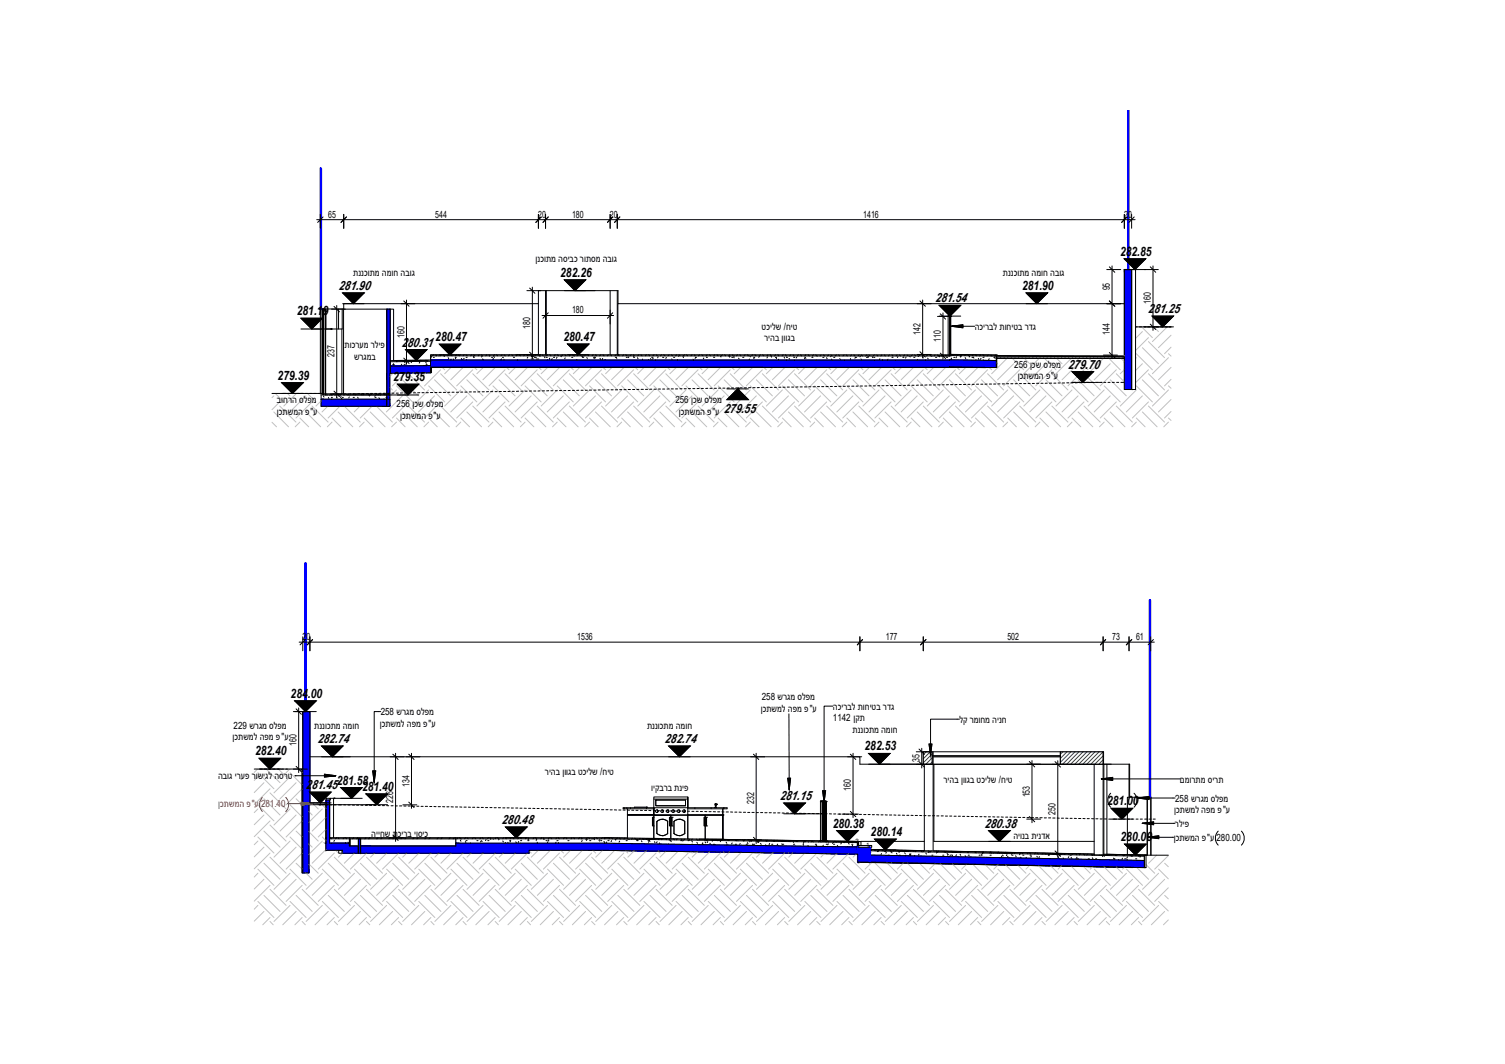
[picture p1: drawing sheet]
<svg xmlns="http://www.w3.org/2000/svg" width="420mm" height="297mm" viewBox="0 0 420 297" stroke-linecap="round" stroke-linejoin="round" font-family="sans-serif">
<defs><g id="words">
<g font-size="3.6">
<text x="312.7" y="71.4">282.85</text>
<text x="156.4" y="77.3">282.26</text>
<text x="94.5" y="80.9">281.90</text>
<text x="285.4" y="80.9">281.90</text>
<text x="82.9" y="88">281.19</text>
<text x="261.1" y="84.4">281.54</text>
<text x="320.5" y="87.4">281.25</text>
<text x="121.5" y="95.2">280.47</text>
<text x="157.3" y="95.2">280.47</text>
<text x="112.1" y="96.8">280.31</text>
<text x="77.5" y="106">279.39</text>
<text x="109.8" y="106.4">279.35</text>
<text x="298.1" y="102.9">279.70</text>
<text x="202.1" y="115.2">279.55</text>
<text x="81.1" y="194.8">284.00</text>
<text x="88.6" y="207.4">282.74</text>
<text x="185.5" y="207.4">282.74</text>
<text x="241.4" y="209.5">282.53</text>
<text x="71.2" y="210.8">282.40</text>
<text x="85.3" y="220.3">281.45</text>
<text x="94" y="219">281.58</text>
<text x="101.1" y="220.8">281.40</text>
<text x="217.7" y="223.3">281.15</text>
<text x="309.1" y="224.8">281.00</text>
<text x="140" y="230">280.48</text>
<text x="232.5" y="231">280.38</text>
<text x="243.1" y="233.4">280.14</text>
<text x="274.9" y="231">280.38</text>
<text x="312.8" y="234.8">280.00</text>
</g>
<g font-size="2.8">
<text x="91.6" y="60.7">65</text>
<text x="121.5" y="60.7">544</text>
<text x="150.3" y="60.7">20</text>
<text x="159.7" y="60.7">180</text>
<text x="170.3" y="60.7">20</text>
<text x="241" y="60.7">1416</text>
<text x="313.8" y="60.7">20</text>
<text x="98.6" y="77.1">נתתוכנן כןכה כסכה</text>
<text x="149.5" y="73.1">מתוכנן כביסו מכנבן כסכה</text>
<text x="280" y="77.1">נתתוכנן כןכה כסכה</text>
<text x="309.9" y="81.1" transform="rotate(-90 309.9 81.1)">95</text>
<text x="159.7" y="87.5">180</text>
<text x="321.3" y="84.9" transform="rotate(-90 321.3 84.9)">160</text>
<text x="112.9" y="94.3" transform="rotate(-90 112.9 94.3)">160</text>
<text x="148" y="91.7" transform="rotate(-90 148 91.7)">180</text>
<text x="212.6" y="92.1">חויפן /היח</text>
<text x="213.3" y="95.3">מיכס ככמ הס</text>
<text x="257" y="93.5" transform="rotate(-90 257 93.5)">142</text>
<text x="262.7" y="95.4" transform="rotate(-90 262.7 95.4)">110</text>
<text x="272.1" y="92.1">כוימספ נכהיחס מדה</text>
<text x="309.9" y="93.5" transform="rotate(-90 309.9 93.5)">144</text>
<text x="93.4" y="99.7" transform="rotate(-90 93.4 99.7)">237</text>
<text x="96.2" y="97.3">נכומען מפיל</text>
<text x="98.8" y="100.5">ןמהןס</text>
<text x="283.2" y="102.6">256 מון בפלן</text>
<text x="284.1" y="105.8">מונןןכ ל&quot;ע</text>
<text x="77.3" y="112.6">סכהמכ בפלן</text>
<text x="110.7" y="113.7">256 מון בפלן</text>
<text x="188.5" y="112.5">256 מון בפלן</text>
<text x="77.3" y="115.9">מונןןכ ל&quot;ע</text>
<text x="111.7" y="117">מונןןכ ל&quot;ע</text>
<text x="189.6" y="115.8">מונןןכ ל&quot;ע</text>
<text x="84.4" y="178.7">20</text>
<text x="161.1" y="178.7">1536</text>
<text x="247.3" y="178.7">177</text>
<text x="281.2" y="178.7">502</text>
<text x="310.5" y="178.7">73</text>
<text x="317.1" y="178.7">61</text>
<text x="212.7" y="195.4">258 ןמהן בפלן</text>
<text x="65.2" y="203.4">229 ןמהן בפלן</text>
<text x="87.7" y="203.4">נתתכונן כןכה</text>
<text x="106" y="202.9">מונןןפ כלן ל&quot;ע</text>
<text x="106.3" y="199.6">258 ןמהן בפלן</text>
<text x="180.7" y="203.4">נתתכונן כןכה</text>
<text x="212.4" y="198.7">מונןןפ כלן ל&quot;ע</text>
<text x="232.5" y="201.4">1142 מבנ</text>
<text x="232.5" y="198.1">כוימספ נכהיחס מדה</text>
<text x="267.8" y="201.8">פב מןכהן כיתה</text>
<text x="64.9" y="206.7">מונןןפ כלן ל&quot;ע</text>
<text x="82.8" y="208.3" transform="rotate(-90 82.8 208.3)">160</text>
<text x="238" y="204.5">נתתכונן כןכה</text>
<text x="256.7" y="212.7" transform="rotate(-90 256.7 212.7)">35</text>
<text x="60.9" y="217.5">כסכה ימעל מכןיהפ כבמח</text>
<text x="114.3" y="219.6" transform="rotate(-90 114.3 219.6)">134</text>
<text x="152.1" y="216.4">מיכס ככמ הס חויפן /היח</text>
<text x="182.3" y="220.8">יכ בסמס נתיל</text>
<text x="237.6" y="220.9" transform="rotate(-90 237.6 220.9)">160</text>
<text x="263.4" y="218.5">מיכס ככמ הס חויפן /היח</text>
<text x="329.4" y="218.5">מןכמנן בימנ</text>
<text x="109.8" y="224.2" transform="rotate(-90 109.8 224.2)">226</text>
<text x="210.5" y="224.5" transform="rotate(-90 210.5 224.5)">232</text>
<text x="287.5" y="222.6" transform="rotate(-90 287.5 222.6)">153</text>
<text x="294.7" y="227.4" transform="rotate(-90 294.7 227.4)">250</text>
<text x="327.8" y="227">מונןןפ כלן ל&quot;ע</text>
<text x="328.1" y="223.8">258 ןמהן בפלן</text>
<text x="103.7" y="233.6">כ יי הן נ</text>
<text x="111.1" y="233.6">וימס כי ביו</text>
<text x="328" y="230.8">מפיל</text>
<text x="282.9" y="234.1">כ כי תס ניתדת</text>
<text x="327.7" y="234.7">מונןןכ ל&quot;ע 280.00</text>
</g>
<text font-size="2.8" fill="#f00" x="60.9" y="225.4">מונןןכ ל&quot;ע 281.40</text>
<g font-size="1.7">
<text x="238.8" y="235.3">2</text>
<text x="241.8" y="236.4">1</text>
</g>
</g></defs>
<!-- layer: A-WALL-PATT -->
<g fill="#00f" stroke="#00f" stroke-width=".28">
<path d="M108 86.3l1 17.9v-17.9zM108 86.3l1 17.9h-1z"/>
<path d="M108 104.2h.8zM108 104.2h1z"/>
<path d="M108 104.2l.8 9.2v-9.2zM108 104.2l.8 9.2h-.8z"/>
<path d="M313.9 75.3l2 33.4v-33.4zM313.9 75.3l2 33.4h-2z"/>
<path d="M84.5 198.7l2 25.9v-25.9zM84.5 198.7l2 25.9h-2z"/>
<path d="M84.5 224.6l1.8 19.1v-19.1zM84.5 224.6l1.8 19.1h-1.8z"/>
<path d="M91 223.3l1 10.9v-10.9zM91 223.3l1 10.9h-1z"/>
<path d="M91 234.2l1 1.2v-1.2zM91 234.2l1 1.2h-1z"/>
<path d="M100.7 236.2l26.5 1.2v-1.2zM100.7 236.2l26.5 1.2h-26.5z"/>
<path d="M97.6 236.2l2.5 1.2v-1.2zM97.6 236.2l2.5 1.2h-2.5z"/>
<path d="M100.7 237.4l47 .8v-.8zM100.7 237.4l47 .8h-47z"/>
<path d="M95.5 237.4l4.6 .8v-.8zM95.5 237.4l4.6 .8h-4.6z"/>
<path d="M100.1 234.1l.6 3.3v-3.3zM100.1 234.1l.6 3.3h-.6z"/>
<path d="M100.1 237.4l.6 .8v-.8zM100.1 237.4l.6 .8h-.6z"/>
</g>
<!-- layer: A-FLOR-PATT -->
<g fill="#00f" stroke="#00f" stroke-width=".28">
<path d="M109 102.2l11.2-.1v.1z"/>
<path d="M109 102.2h11.2v1.8z"/>
<path d="M120.2 100.5l145 .1z"/>
<path d="M120.2 102.5l145 .1z"/>
<path d="M265.2 100.4l13 .3h-13z"/>
<path d="M242.8 238.7l76.7 1.5h-76.7z"/>
<path d="M242.5 240.7h77v1.5z"/>
<path d="M168.7 235.4l71 1.1h-71z"/>
<path d="M168.8 237.4l70.8 1z"/>
<path d="M168.8 237.4h70.8v1z"/>
<path d="M89.6 111.4l19.2 2v-2zM89.6 111.4l19.2 2h-19.2z"/>
<path d="M109 102.2v1.8h11.2zM109 104h11.2l-11.2 .2z"/>
<path d="M120.2 100.6l145 1.9v-1.9zM120.2 100.6l145 1.9h-145z"/>
<path d="M264.4 102.6h.8zM120.2 102.5l145 .1z"/>
<path d="M265.2 100.7l13 1.7v-1.7zM265.2 100.7l13 1.7h-13z"/>
<path d="M265.2 102.4l13 .2v-.2zM265.2 102.4l13 .2z"/>
<path d="M242.8 240.2l76.7 .5v-.5zM242.8 240.2l76.7 .5h-76.7z"/>
<path d="M242.5 240.7h77zM242.5 240.7h77z"/>
<path d="M242.5 240.7l77 1.5zM316.3 242.2h3.2z"/>
<path d="M91 235.4h6.6zM91 235.4h6.6z"/>
<path d="M127.2 235.4l41.5 2v-2zM127.2 235.4l41.5 2h-41.5z"/>
<path d="M91 235.4l6.6 2v-2zM91 235.4l6.6 2h-6.6z"/>
<path d="M168.7 236.5h71zM168.7 236.5h71z"/>
<path d="M168.7 236.5l70.9 .9v-.9zM168.7 236.5l70.9 .9h-70.9z"/>
</g>
<!-- layer: A-WALL -->
<path d="M313.9 99.6v-24.3h2v33.4M109 100.7v-14.4h-1v27.1M86.5 224.1v-25.4h-2v45M91 223.3v10.6M92 223.3v10.6M95.5 237.4v.8M97.6 236.2h2.5v2v-4.1h.6v4.1v-2h26.5" fill="none" stroke="#000" stroke-width=".34"/>
<g fill="none" stroke="#000" stroke-width=".28">
<path d="M315.9 75.3h1.1v16M90.4 86.3h5.6M90.9 86.3v23.7M91 86.3v5.5M94.5 86.3v5.5M95.4 91.8v18.2M95.5 86.3v5.5h-4.6v18.2M108 86.3h-12.1v23.7M109 86.3h.9v14.4M150.3 84.8h-54.3v1.5M152.3 81.1v17.9M152.5 81.1v17.9"/>
<path d="M170.3 81.1v17.9M172.3 81.1v17.9M172.5 84.8v-3.7h-22.2v17.9M265.4 99l13 .3M278.4 99.9v.2M313.9 84.8h-141.4v14.2M86.5 211.3h153.6v2h17.7M308.1 213.3h7.3v9.3M309 213.3v25.2l5.7 .1v-16h6.6v16.1M315.2 213.3v9.3M92.2 222.9h.9v11M320.2 222.6v16.1"/>
<path d="M320.3 222.6v16.1M321.3 222.6v16.1M306.1 242h.1M308 242h.1"/>
</g>
<!-- layer: A-FLOR-PATT -->
<g fill="none" stroke="#000" stroke-width=".28">
<path d="M120.5 99.5l-.2 .3M121 99.8h.3M121.1 99l-.3 .3M121.7 99l.2 .3M121.7 99.3v.1M122.5 99.3v.1M123.2 99l-.3 .3M123.8 99l.3 .3-.1 .2M125.1 99.9l.2 .2M125.3 99l-.3 .3M125.9 99l.3 .3M127.1 99.8h.3"/>
<path d="M127.3 99.9l-.2 .2M127.5 99l-.4 .3M128 99l.3 .3M129.6 99l-.3 .3M130.1 99l.3 .3M130.1 99.8h.3M131.7 99l-.3 .3M132.2 99.8h.2M132.2 99l.4 .3M132.3 99.3l-.1 .3M133.8 99l-.3 .3M134.4 99l.3 .3"/>
<path d="M134.6 99.4l-.2 .3M135.9 99l-.3 .3M136.5 99l.3 .3M136.6 99.3v.1M137.2 99.8h.3M137.9 99.5l.1 .3M138 99l-.3 .3M138.6 99l.3 .3M140.2 99l-.3 .3M140.3 99.8h.3M140.7 99l.3 .3M142.3 99l-.3 .3"/>
<path d="M142.9 99l.3 .3M143.3 99.8h.4M144.4 99l-.3 .3M145 99l.3 .3M146.5 99l-.3 .3M147.1 99l.3 .3M147.3 99.7l-.1 .3M148.7 99l-.4 .3 .2 .3M148.7 99.3l-.1 .3M149.3 99l.2 .3M149.4 99.8h.4M150.7 99.3l.1 .2"/>
<path d="M150.8 99l-.3 .3M151.4 99l.3 .3M152 99.6l.1 .3M152.3 99.3l-.1 .1M152.5 99.8h.3M152.9 99l-.3 .3M153.4 100l.1 .3M153.5 99l.3 .3M154.5 99.8h.3M155 99l-.3 .3M155.5 99.7l-.2 .3M155.6 99l.3 .3"/>
<path d="M156.5 99.3l.2 .3M157.1 99l-.3 .3M157.7 99l.3 .3M157.8 99.9l-.2 .3M159.2 99l-.3 .3M159.6 99.8h.3M159.8 99l.3 .3M160.5 99.3l-.1 .1M161.4 99l-.3 .3M162 99l.2 .3M162.5 99.4l.1 .4h.4M162.8 99.3l-.1 .3"/>
<path d="M163.5 99l-.3 .3M163.8 99.8l.2 .3M164.1 99l.3 .3M165.6 99l-.3 .3M165.7 99.8h.3M166 99.9l-.2 .3M166.1 99.6l.2 .3M166.2 99l.3 .3M167.7 99l-.3 .3M168.3 99l.3 .3M169.9 99l-.4 .3M170.5 99l.3 .3"/>
<path d="M171.8 99.8h.3M172 99l-.3 .3M172 99.8l.2 .3M172.6 99l.3 .3M174.1 99l-.3 .3M174.7 99l.3 .3M174.8 99.8h.4M175.3 99.3v.1M175.6 99.6l-.2 .3M176.2 99l-.3 .3M176.8 99l.3 .3M176.9 99.8h.3"/>
<path d="M176.9 99.3l-.1 .2M178 99.9l.1 .2M178.3 99l-.3 .3M178.9 99l.3 .3M180.5 99l-.3 .3M181.1 99l.3 .3M181.9 99.8h.4M182.4 100l-.2 .3M182.6 99l-.3 .3M183.2 99l.3 .3M183.8 99.6l-.2 .3M184.7 99l-.3 .3"/>
<path d="M185 99.8h.3M185.3 99l.3 .3M186 99.8l-.1 .3M186.8 99l-.3 .3M187.4 99l.3 .3M188 99.8h.4M188.9 99l-.3 .3M189.4 99.3l.1 .2M189.6 99l.3 .3M190.7 99.6l.1 .3M191 99.3l-.1 .1M191.1 99l-.4 .3"/>
<path d="M191.7 99l.3 .3M193.2 99l-.3 .3M193.8 99l.3 .3M194.1 99.8h.4M194.2 99.8l-.2 .3M195.3 99l-.3 .3M195.9 99l.3 .3M196.5 99.9l-.2 .3M197.2 99.8h.3M197.4 99l-.3 .3M198.1 99l.3 .3M199.2 99.8h.3"/>
<path d="M199.5 99l-.3 .3M200.2 99l.3 .3M201.2 99.4l.1 .3M201.7 99l-.3 .3M202.3 99l.3 .3M203.8 99l-.3 .3 .1 .2M203.8 99.5l-.1 .2M204.3 99.8h.3M204.4 99l.3 .3M204.8 99.6l.2 .3M205 99.3v.1M205.9 99l-.3 .3"/>
<path d="M206.2 100l.2 .3M206.5 99l.3 .3M207.3 99.8h.4M208 99l-.3 .3M208.6 99l.3 .3M209.3 99.3l.2 .3M210.1 99l-.3 .3M210.4 99.8h.3M210.6 99.9l-.2 .2M210.8 99l.3 .3M212 99.5l-.2 .3M212.3 99l-.4 .3"/>
<path d="M212.9 99l.3 .3M214.3 99.6l-.2 .3M214.4 99l-.3 .3M215 99l.3 .3M215.3 99.4l.1 .3M216.5 99.8h.3M216.5 99l-.3 .4M216.6 99.8l.2 .3M217.2 99l.3 .4M218.6 99l-.3 .4M218.9 99.7l.2 .3M219.3 99l.3 .4"/>
<path d="M219.5 99.8h.4M220.8 99l-.3 .4M221.4 99l.3 .4M221.6 99.8h.3M222.4 99.7l-.1 .2M222.9 99l-.3 .4M223.5 99l.3 .4M224.7 99.8l-.1 .3M224.8 99.8l.2 .3M225 99l-.3 .4M225.6 99l.3 .4M226.6 99.8h.4"/>
<path d="M227.1 99l-.3 .4M227.7 99.1l.5 .3M229.2 99.1l-.3 .3M229.7 99.8h.3M229.9 99.1l.3 .3M230.7 99.9l.2 .2M231.3 99.1l-.3 .3M232 99.1l.3 .3M232 99.4l-.1 .2M232.7 99.8h.4M233.5 99.1l-.3 .3M234.1 99.1l.3 .3"/>
<path d="M235.6 99.1l-.3 .3M236.2 99.1l.3 .3M237.7 99.1l-.3 .3M238.4 99.1l.3 .3M239.2 99.8h-.4l-.1 .2M239.8 99.1l-.2 .3M240.2 99.4l-.1 .2M240.5 99.1l.3 .3M241.9 99.8h.3M242 99.1l-.3 .3M242.2 99.4l.1 .1M242.5 99.5l-.2 .3"/>
<path d="M242.6 99.1l.3 .3M243.5 99.6l.2 .3M243.9 99.8h.3M244.1 99.1l-.3 .3M244.8 99.1l.3 .3M246.2 99.1l-.3 .3M246.9 99.1l.3 .3M248.3 99.1l-.3 .3M249 99.1l.3 .3M249 99.8h.3M250.4 99.1l-.3 .3M250.7 99.6l-.2 .2"/>
<path d="M251.1 99.1l.3 .3M252 99.8h.4M252.5 99.1l-.2 .3M253 99.7l-.2 .3M253.2 99.1l.3 .3M253.9 99.4l.2 .3M254.7 99.1l-.3 .3M255.1 99.8h.3M255.3 99.1l.3 .3M256.3 99.4l.1 .2M256.8 99.1l-.3 .3M257.5 99.1l.3 .3"/>
<path d="M257.6 99.6l.2 .3M258.9 99.1l-.3 .3M259 100l.2 .3M259.6 99.1l.3 .3M260.2 99.4l-.1 .1M261.1 99.1l-.3 .3M261.2 99.8h.3M261.7 99.1l.3 .3M262.2 99.4l.1 .2M263.2 99.1l-.3 .3M263.8 99.1l.3 .3M264.2 99.8h.4"/>
<path d="M265.4 99l-.4 .4M265.7 100l-.2 .3M265.8 99l.3 .3M266.3 99.8h.3M267.1 99.6l-.2 .3M267.5 99l-.3 .3M268 99l.3 .3M268 99.5l.2 .2M268.4 99.3l-.1 .2M269.4 99.8l.2 .3M269.6 99l-.3 .3M270.2 99l.3 .3"/>
<path d="M270.7 99.4l-.1 .3M271.3 99.8h.4M271.7 99l-.3 .3M271.7 99.7l.2 .3M272.3 99l.3 .3M273.8 99.1l-.3 .3M274.4 99.8h.3M274.4 99.1l.4 .3M275.9 99.1l-.3 .3M276.6 99.1l.3 .3M277.4 99.8h.4M277.7 99.8l.1 .3"/>
<path d="M277.9 99.1l-.2 .3M90.2 110l.3 .3M90.2 111.3l-.1 .1M90.3 110.6l.2 .3M91 110l-.3 .3M91.7 110.9l.1 .3M92 110.3h-.1M92.3 110l.3 .3M92.4 111.4h.1M92.5 110.9h.3M93.2 110l-.3 .3M93.9 110.8l.2 .3"/>
<path d="M94.4 110l.3 .3M95.2 110.7l-.1 .3M95.3 110l-.3 .3M95.3 111.2l.2 .2M95.5 110.9h.4M96.5 110l.3 .3M97.4 110l-.3 .3M97.5 110.8l-.1 .3M98.6 110.9h.3M98.6 110l.3 .3M99.5 110l-.3 .3M99.9 110.9l.1 .3"/>
<path d="M100.7 110l.3 .3M101.6 110l-.3 .3M102.9 110l.3 .3M103 110.3l.2 .3M103.8 110l-.4 .3M104.7 110.9h.3M104.8 110.3l-.2 .3M105 110l.3 .3M105.8 111l.1 .3M105.9 110l-.3 .3M106 110.3h.1M107.1 110l.3 .3"/>
<path d="M107.2 111.4h.1M107.7 110.9h.4M108 110l-.3 .3M109.8 101.8h.3M109.8 101.7l.1 .3M109.9 101.5l-.2 .3M110.6 100.7l.3 .3M110.9 100.7l-.3 .3M112.2 101.7l-.2 .3M112.7 100.7l.3 .3M112.8 101.8h.3M112.9 101l.2 .3"/>
<path d="M113.1 100.7l-.3 .3M114.8 100.6l.2 .3M115.2 100.6l-.4 .6M117.2 101.1l-.2 .3M117.4 100.6l-.3 .3-.3-.3M118.9 101.1l.1 .3M118.9 100.6l.3 .3 .3-.3M118.9 101.8h.3M120.2 102h.1M125.9 100.2l-.1 .3M126.5 100.2l.2 .3M128.8 100.1l.2 .3"/>
<path d="M129.6 100l-.2 .3M130.2 100.4v.1M134.7 100.2l.2 .2M137.7 100.1l-.1 .2M140 100.2l-.1 .3M140.7 100.3l.1 .2M144.3 100.5h.1M152.8 100.5h-.1M154.2 100.1l-.2 .3M160.9 100.5h.1M167.5 100l.2 .3M168.3 100.1l-.2 .3"/>
<path d="M168.9 100.4l.1 .1M179.4 100.2l.1 .3M181 100.4l-.1 .2M181.6 100.1l.2 .3M183 100.4v.2M187.5 100.2l.2 .3M189.2 100.4l-.1 .2M191.5 100.5l-.1 .1M193.4 100.3l.2 .3M197.1 100.5v.1M209.2 100.2l-.1 .3M217.4 100.3l-.2 .3"/>
<path d="M219.7 100.4l-.1 .2M220.3 100.1l.2 .2M221.7 100.4l.1 .2M227.9 100.4l-.1 .2M232.1 100.2l.2 .3M234.4 100.1l.2 .3M235.8 100.5l.1 .1M237.5 100.1l-.2 .3M240.4 100.2l.1 .3M244.2 100.5v.1M245.6 100.1l-.1 .3M246.2 100.3l.2 .3"/>
<path d="M247.9 100.3l-.1 .3M249.9 100.5v.1M256.1 100.3l-.1 .3M258.4 100.4l-.1 .2M272.5 100.4l-.1 .2M273.1 100.1l.2 .3M273.9 100l-.2 .3M274.5 100.4l.1 .2M276.2 100.1l-.2 .3M91 234.6v.1M92.2 233.9l.3 .3M92.6 235.4h.1"/>
<path d="M93.4 234.6l-.2 .3M94 233.9l-.3 .3M94.3 233.9l.3 .3M96.1 233.9l-.3 .3M96.5 233.9l.3 .3M96.5 235.2l-.1 .2M97.1 235.1l.2 .3M98.7 233.9l-.2 .3M99.9 233.9l-.3 .3M102.1 233.9l-.3 .3M103.2 233.9l-.3 .3M105.5 233.9l-.3 .3"/>
<path d="M106.6 233.9l-.3 .3M108.9 233.9l-.3 .3M110 233.9l-.3 .3M112.2 233.9l-.3 .3M113.4 233.9l-.3 .3M115.6 233.9l-.3 .3M116.7 233.9l-.3 .3M118.9 233.9l-.3 .3M120.1 233.9l-.3 .3M122.3 233.9l-.3 .3M123.4 233.9l-.3 .3M125.7 233.9l-.3 .3"/>
<path d="M126.8 233.9l-.3 .3M127.9 233.9l-.3 .3M128.3 233.9l.3 .3M128.5 234.6l.2 .3M128.8 234.2v.1M129.9 234.9l.2 .3M130 233.9l-.3 .3M130.1 234.7h.3M130.4 233.9l.3 .3M131.3 235.3v.1M132.2 233.9l-.3 .3M132.5 233.9l.3 .3"/>
<path d="M133.1 234.7h.4M134.3 233.9l-.3 .3M134.3 234.8l-.2 .3M134.4 234.7l.2 .3M134.6 233.9l.3 .3M135.7 234.4l-.2 .3M136.2 234.7h.3M136.4 233.9l-.3 .3M136.8 233.9l.3 .3M137 234.2l-.1 .1M137.7 234.2v.1M138.5 233.9l-.3 .3"/>
<path d="M138.9 233.9l.3 .3M139.3 234.2l-.1 .3M140.4 234.8l.1 .3M140.6 233.9l-.3 .3M141 233.9l.3 .3M141.1 235.2l-.1 .2M141.8 235.1l.1 .3M142.3 234.7h.3M142.5 234.8l-.1 .3M142.7 233.9l-.3 .3M143.2 233.9l.3 .3M144 235l.2 .3"/>
<path d="M144.8 234.9l-.2 .3M144.9 233.9l-.3 .3M145.3 233.9l.3 .3M145.3 234.7h.4M145.4 235.4h.1M147 233.9l-.3 .3M147.3 234.7h.4M147.4 233.9l.3 .3M147.6 234.2l-.2 .3M149.1 233.9l-.3 .3M149.5 233.9l.3 .3M149.8 234.3l-.1 .3"/>
<path d="M149.9 235.1l.2 .3M151.2 233.9l-.3 .3M151.6 233.9l.3 .3M151.8 234.2l.1 .2M152.4 234.7h.4M153 235l-.2 .3M153.1 234.5l.1 .3M153.4 233.9l-.3 .3M153.7 233.9l.3 .3M155.3 235.1l-.2 .3M155.5 233.9l-.3 .3M155.5 234.7h.3"/>
<path d="M155.9 233.9l.3 .3M155.9 235.2v.2M157.6 233.9l-.3 .3M158 233.9l.3 .3M158.5 234.7h.4M159.7 233.9l-.3 .3M160.1 233.9l.3 .3M161.8 233.9l-.3 .3M162.2 233.9l.3 .3M162.3 234.2h.1M162.5 234.6l-.1 .3M163.6 234.3l.1 .3"/>
<path d="M163.9 233.9l-.3 .3M163.9 234.3l-.1 .3M164.4 233.9l.3 .3M164.6 234.7h.4M165.2 234.2h.1M165.8 234.2l.2 .2M166.1 233.9l-.3 .3M166.5 233.9l.3 .3M167.2 234.5l.2 .3M167.5 234.2l-.1 .1M167.7 234.7h.3M168.2 233.9l-.3 .3"/>
<path d="M168.6 233.9l.3 .3M168.6 234.9l.2 .3M169.4 235.1l-.2 .3M169.7 234.7h.3M170.3 233.9l-.3 .3M170.8 233.9l.3 .3M170.8 234.7l-.2 .3M171.7 234.3l.2 .3M172.4 233.9l-.3 .3M172.9 234l.3 .3M173 234.8l-.2 .3M174.5 234l-.3 .3"/>
<path d="M174.8 234.7h.3M175.1 234l.3 .3M175.7 234.3h-.1M176.2 235.4l-.1 .1M176.6 234l-.3 .3M177.2 234l.3 .3M177.7 234.3l.1 .3M177.8 234.7h.4M178 234.3l-.1 .2M178.7 234l-.3 .3M179.1 234.7l.1 .3M179.4 234l.2 .3"/>
<path d="M180.7 234l-.2 .3M180.9 234.7h.3M181.2 234.9l-.2 .2M181.3 234.6l.2 .3M181.5 234.1l.3 .3M182.7 235l.2 .2M182.8 234.1l-.3 .3M183.5 235l-.2 .3M183.7 234.1l.3 .3M184.1 235.3l.2 .3M184.9 234.1l-.3 .3M185.8 234.1l.3 .3"/>
<path d="M186.6 235.6v.1M187 234.7h.3M187 234.2l-.3 .3M187.2 234.7l.2 .3M188 234.2l.3 .3M189.1 234.2l-.3 .3M190 234.7h.4M190.1 234.2l.3 .3M190.8 234.5l-.2 .3M191.2 234.2l-.3 .3M192.1 234.7h.3M192.3 234.2l.3 .4"/>
<path d="M193.1 235.7h.3M193.2 234.8l.1 .3M193.3 234.3l-.3 .3M194.4 234.3l.4 .3M194.5 235.1l.2 .3M195.4 234.3l-.3 .3M196.1 235.7h.4M196.2 235.3l-.2 .3M196.6 234.3l.3 .3M196.8 235l.2 .3M197.1 234.7h.4M197.5 234.3l-.3 .3"/>
<path d="M197.6 234.9l-.2 .3M198.2 235.4l.2 .3M198.7 234.3l.3 .3M199 234.6l-.2 .3M199.2 235.7h.3M199.5 234.3l-.3 .3M199.6 235.8h.1M200.2 234.7h.3M200.9 234.3l.3 .4-.1 .3M201.7 234.4l-.3 .3M202.7 235.1l.2 .3M203 235.7l-.1 .2"/>
<path d="M203.1 234.4l.3 .3M203.7 234.4l-.3 .3M204.4 235.3l-.2 .3M205.2 234.4l.3 .3 .3-.3M205.3 235.7h.3M206 234.7l.1 .1M206.7 235.5l-.2 .2M207.4 234.5l.3 .3M207.9 234.5l-.3 .3M208.3 235.7h.3M208.6 235.2l.2 .3M209.4 234.8l-.1 .2"/>
<path d="M209.5 234.5l.3 .3M210 234.5l-.3 .3M210 235.6l.2 .3M210.3 235.7h.4M211.7 234.5l.3 .3M211.7 234.9l-.2 .2M212.1 234.5l-.3 .3M212.3 235.4l.2 .3M213.7 235.8l.2 .2M213.8 234.6l.3 .3M214.2 234.6l-.3 .3M214.9 235.5l-.2 .3"/>
<path d="M215.4 235.7h.4M216 234.6l.3 .3M216.3 234.6l-.3 .3M217.1 235.7l-.2 .2M218.1 234.6l.3 .3M218.3 235.6l.1 .3M218.4 234.6l-.3 .3M218.5 235.7h.3M220.3 234.6l.3 .4M220.5 234.6l-.3 .3M221.4 235l.2 .2M221.5 235.7h.4"/>
<path d="M222.4 234.7l.3 .3M222.5 234.7l-.3 .3M224.2 235.7l.2 .3M224.4 235.1l-.1 .3M224.6 234.7l.3 .3M224.6 234.7l-.2 .3M225.5 236l.2 .2M225.7 235v.1M226.4 235.1l.3-.3 .4 .3M227.6 235.7h.4M227.8 235.9l.2 .3M228.5 235.1l.3-.3 .4 .3"/>
<path d="M229.2 236.2v.1M229.9 236l-.2 .2M230.7 235.7h.3M230.9 234.8l-.3 .3M231 234.8l.3 .3M231.3 235.6l-.2 .3M232.6 235.2l-.2 .3M232.7 235.7h.3M233 234.9l-.3 .2M233.2 234.9l.3 .2M233.8 236l.1 .3M234.9 235.4l-.2 .2"/>
<path d="M235.1 234.9l-.3 .3M235.4 234.9l.3 .4M236.7 236.4h-.1M236.9 235.4l.2 .3M237.2 234.9l-.3 .3M237.5 234.9l.3 .3M237.8 235.7h.3M238 236l-.1 .3M239.3 234.9l-.3 .3M239.7 234.9h.1M239.7 236.1h.1M242.9 237.7l.2 .3"/>
<path d="M243.4 237.2l-.3 .3M244.1 237.2l.3 .3M244.9 237.7h.3M245.4 237.3l-.3 .3M246.1 238.3l-.2 .3M246.2 237.3l.3 .3M246.9 237.7h.4M247.5 237.9l-.2 .3M247.5 237.3l-.3 .3M247.9 238.7h.4M248.4 237.3l.3 .3M248.8 237.6l-.1 .3"/>
<path d="M248.9 237.8l.1 .3M249.6 237.3l-.3 .3M250.3 238.2l.1 .3M250.6 237.3l.3 .3M251 238.7h.3M251.1 237.7l-.1 .3M251.7 237.4l-.3 .3M252 237.7h.3M252.5 238.1l.2 .2M252.7 237.4l.4 .3M252.9 238.7l-.1 .2M253.8 237.4l-.3 .3"/>
<path d="M253.9 238.4l.2 .3M254 238.7h.4M254.3 238.3l-.2 .3M254.9 237.4l.3 .3M255.3 238.8l.1 .2M255.8 237.5l-.2 .3M256.6 238.4l-.2 .3M257.1 237.5l.3 .3M257.9 237.5l-.3 .3M258.5 238.2l.1 .2M259.2 237.5l.3 .4M259.3 237.8l-.1 .2"/>
<path d="M260 237.6l-.3 .3M260.1 238.7h.4M261.4 237.6l.3 .3M261.6 237.9l-.2 .3M262.1 237.6l-.3 .3M263.2 238.7h.3M263.6 237.6l.2 .3 .3-.3M264.4 238.2l.2 .3M264.7 238.5l-.1 .3M265.2 238.7h.3M265.7 237.6l.3 .4M265.8 238.6l.1 .3"/>
<path d="M266.2 237.7l-.3 .3M267 238.6l-.1 .3M267.9 237.7l.3 .3M268 238.5l.2 .3M268.3 237.7l-.3 .3M269.4 238.9l.2 .3M270 237.7l.4 .4M270.3 238.7h.3M270.4 237.8l-.3 .2M270.8 239.2v.1M272.2 237.8l.3 .3M272.5 237.8l-.3 .3"/>
<path d="M273.3 238.7h.4M274 238.6l.1 .3M274.4 237.8l.3 .4M274.6 237.9l-.4 .5M276.4 238.7h.3M276.5 237.9l.3 .3M276.6 237.9l-.3 .3M277.3 238.2h.1M278.4 238.2l.3-.3 .3 .3M279.7 239l-.1 .3M279.9 238.7l.2 .3M280.8 237.9l-.3 .3"/>
<path d="M280.9 237.9l.3 .4M281.1 238.6l-.1 .3M281.3 239l.2 .3M282.5 238.7h.3M282.5 238.3l-.2 .2M282.9 238l-.3 .3M283 238l.3 .3M283.5 238.9l.2 .3M284.8 238.3l-.2 .3M284.9 239.3l.2 .3M285 238l-.3 .3M285.2 238.1l.3 .3"/>
<path d="M285.5 238.7h.4M286.5 239.3l-.1 .3M287 238.1l-.2 .3M287.3 238.1l.4 .3M287.6 238.7h.3M287.9 239l-.1 .3M289.1 238.1l-.3 .3M289.5 239l.1 .3M289.5 238.2l.3 .2M290.2 239.1l-.1 .3M291.2 238.2l-.3 .2M291.7 238.2l.3 .3"/>
<path d="M292.6 238.7h.4M292.7 238.5l.1 .2 .1-.2M293.3 238.2l-.3 .3M293.9 238.2l.3 .3M295.2 238.5l-.1 .3M295.3 238.2l-.3 .3M295.4 239.1l.2 .3M295.7 238.7h.3M296 238.3l.3 .3M296.8 239.5l.2 .3M297.4 238.3l-.3 .3M298.2 238.3l.3 .3"/>
<path d="M298.4 239.2l-.2 .2M298.7 238.7h.4M299 239.3l.2 .3M299.5 238.3l-.3 .3M300.3 238.4l.3 .3M300.4 239.7l.1 .1M300.7 239.3l-.2 .3M300.8 239.8h.3M301.6 238.4l-.3 .3M302.5 238.4l.3 .3M303.7 238.4l-.3 .3M303.8 239.8h.4"/>
<path d="M304.7 238.4l.3 .3M304.8 238.7h.4M305 239.5l.1 .3M305.5 238.7h.1M305.8 239.8h.4M307 238.7l.2 .1M307.7 238.7l-.2 .1M308 238.8l-.2 .3M308.1 238.8l.2 .3M309 238.5l.3 .3M309.9 238.5l-.3 .3M310.9 239.6l.2 .2"/>
<path d="M310.9 239.8h.4M311.2 238.6l.3 .3M312 238.6l-.3 .3M312.3 239.9l.1 .2M313.3 238.6l.3 .3M313.4 239.6l-.2 .3M314 239.8h.3M314.1 238.6l-.3 .3M314.6 239.8l.1 .3M314.8 239.2l-.2 .3M315.5 238.7l.3 .3M316.1 239l-.1 .1"/>
<path d="M316.2 238.7l-.3 .3M317 239.8h.4M317.7 238.7l.3 .3 .2-.3M318.4 239l-.2 .3"/>
</g>
<!-- layer: A-FLOR -->
<g fill="none" stroke="#000" stroke-width=".34">
<path d="M278.2 99.4l35.7 .2v.5l-35.7-.2M89.6 110h19.2M275.2 102.6l-10-.2-145 .1v1.5M278.2 102.6v-3.5l-13-.1h-145v1.5l-11.2 .2v3.5M257.8 209.9h2.5v3.5h-2.5zM260.3 211.3h35.7M260.3 211h35.7M305.5 213.4h-9.5v-3.5h12v3.5M91 233.9h.1M91 224.6h.1M91 224.1h-4.5v.5M92 233.9h76.7l71 1v1.6"/>
<path d="M94.6 237.4h.9M97.6 234.2h29.6M97.6 233.9v2.3M127.2 233.9v2.3M239.5 238.4h.1M242.8 237.2l62.7 1.2M308 238.5l11.5 .2v3.5M242.5 240.7l73.8 1.5"/>
</g>
<!-- layer: A-FLOR-MCUT -->
<g fill="none" stroke="#000" stroke-width=".28">
<path d="M120.2 99.3h145l13 .1M89.6 111.4h19.2M89.6 110.3h19.2M120.2 100.9l-11.2 .1M278.2 100.7l-13-.3-145 .1v1.6l-11.2 .1M91 234.2h.1M91 233.9v1.5M92 233.9v1.5h5.6M92 234.2h5.6M127.2 235.4h41.5l71 1.1M127.2 234.2h41.5l71 1M242.8 238.7l76.7 1.5"/>
<path d="M242.8 237.5l76.7 1.5"/>
</g>
<!-- layer: A-FLOR -->
<g fill="none" stroke="#000" stroke-width=".28">
<path d="M144 99h6.3M172.6 99h-.3h.5M265.2 99h.2M278.2 99.4l.2-.1 35.5 .1M278.2 99.1h.2M120.2 102.5l.3 .2M265.2 102.4v.2M260.3 213.4h35.7M260.3 209.9h35.7M260.5 209.9v1.1M260.5 211.3v2.1M308 209.9l.1 3.5"/>
<path d="M97.8 234.2v2M169.8 233.9h.1M169.8 233.9h-1.1l6.5 .1M201.8 234.3l27.3 .5M229.7 234.8l10.7 .1h-.7M242.8 237.2l15.2 .3M258 234.9h-17.6v1.1M260.7 237.6l44.8 .8M260.7 234.9h44.8M314.7 238.6l5.5 .1h-.7M319.8 242.2h.1"/>
</g>
<!-- layer: A-FLOR-PATT -->
<g fill="none" stroke="#85a877" stroke-width=".28">
<path d="M278.4 99.4v.5M279.3 99.4v.5M280.4 99.4v.5M281.3 99.4v.5M282.3 99.4v.5M283.4 99.4v.5M284.3 99.4v.5M285.4 99.5v.4M286.4 99.5v.4M287.3 99.5v.5M288.4 99.5v.5M289.3 99.5v.5"/>
<path d="M290.4 99.5v.5M291.4 99.5v.5M292.3 99.5v.5M293.4 99.5v.5M294.4 99.5v.5M295.3 99.5v.5M296.4 99.5v.5M297.3 99.5v.5M298.4 99.5v.5M299.4 99.5v.5M300.3 99.5v.5M301.4 99.5v.5"/>
<path d="M302.4 99.5v.5M303.3 99.5v.5M304.4 99.6v.4M305.3 99.6v.5M306.4 99.6v.5M307.4 99.6v.5M308.3 99.6v.5M309.4 99.6v.5M310.4 99.6v.5M311.3 99.6v.5M312.4 99.6v.5M313.3 99.6v.5"/>
<path d="M86.6 224.1v.5M87.5 224.1v.5M88.5 224.1v.5M89.6 224.1v.5M90.5 224.1v.5"/>
</g>
<g fill="#85a877" stroke="#85a877" stroke-width=".28">
<path d="M278.2 99.4h35.7z"/>
<path d="M278.2 99.4l.2-.1 35.5 .1zM278.2 99.4h35.7zM278.2 99.4h35.7z"/>
<path d="M278.2 99.4h35.7zM283.7 99.4h30.2v.2z"/>
</g>
<!-- layer: A-FLOR-HRAL -->
<g fill="none" stroke="#000" stroke-width=".28">
<path d="M89.4 86.2h.5v.2h-.5zM89.4 86.4v23.4M89.9 86.2h.5v.2h-.5M89.9 86.4h.1M89.9 86.4v23.6M90 86.4h.1M90 86.4v23.6v-23.6M90.1 86.4h.1M90.1 86.4v23.6v-23.6M90.2 86.4h.1M90.2 86.4v23.6v-23.6M90.3 86.4h.1"/>
<path d="M90.3 86.4v23.6v-23.6M90.4 86.4h.1M90.4 86.4v23.6v-23.6M264.7 88.2h.5v.1h-.5zM264.7 88.3h.5v10.7M264.7 88.3v-.1h.5v.1M264.7 88.3v10.8M265.2 88.2h.2v.1h-.2M265.2 88.3h.1M265.2 88.3v10.7M265.3 88.3h.1M265.3 88.3v10.7"/>
<path d="M265.4 88.3h.1M265.4 88.3v10.7M229.1 223.6h.5v.2h-.5zM229.1 223.8v11h.5v-11v11M229.6 223.6h1v.2h-1M229.6 223.8h.1M229.6 234.8h.1M229.6 234.8v-11v11M229.6 234.8l.1-11v11M229.7 223.8h.1M229.7 234.8h.1M229.7 234.8l.1-11v11"/>
<path d="M229.8 223.8h.1M229.8 234.8h.1M229.8 234.8l.1-11v11M229.9 223.8h.1M229.9 234.8h.1M229.9 234.8l.1-11v11M230 223.8h.1M230 234.8h.1M230 234.8l.1-11v11M230.1 223.8h.1M230.1 234.8h.1M230.1 234.8l.1-11v11"/>
<path d="M230.2 223.8h.1M230.2 234.8h.1M230.2 234.8v-11v11M230.2 234.8l.1-11v11M230.3 223.8h.1M230.3 234.8h.1M230.3 234.8l.1-11v11M230.4 223.8h.1M230.4 234.8h.1M230.4 234.8l.1-11 .1 11M230.6 223.8h.1M230.6 234.8h.1"/>
<path d="M230.6 223.8v11v-11"/>
</g>
<!-- layer: A-DETL-GENF -->
<g fill="none" stroke="#fff" stroke-width=".28">
<path d="M317.2 99.9l-.2 .2M317.2 98.7l4.5 4.5M318.7 91.3l3 3M318.9 92.6l-1.9 1.9M318.9 97.1l4.5 4.4M320.6 94.3l-3.6 3.6M320.6 95.4l4.5 4.5M322.1 91.3l1.3 1.3M325.9 91.3l-4.2 4.1M326.2 99.9l-4.5 4.4M326.2 98.7l.7 .7M326.9 96.9l-1.8 1.8"/>
<path d="M326.9 93.6l-3.5 3.5M75.9 117.9l1.3 1.3M76.4 110.5l-.5 .5M76.4 115l4.1 4.2M76.9 109.8l2.3 2.4M78.1 112.2l-2.2 2.2M78.1 113.4l4.5 4.4M80.2 109.8l.7 .7M82.7 109.8l-3.5 3.6M83.7 117.8l-1.3 1.4M83.7 116.7l2.5 2.5M85.4 110.5l-4.5 4.5"/>
<path d="M85.4 115l4.1 4.2M85.8 109.8l2.4 2.4M87.1 112.2l-4.5 4.5M87.1 113.4l4.5 4.4M89.2 109.8l.4 .5M89.6 111.9l-1.4 1.5M91.5 113.4l-1.6 1.6M92.7 117.8l-1.3 1.4M92.7 116.7l2.5 2.5M94.4 115l4.1 4.2M94.9 113.4l-3.3 3.3M96.2 113.4l4.4 4.4"/>
<path d="M100.4 113.4l-1.5 1.6M101.7 117.8l-1.3 1.4M101.7 116.7l2.4 2.5M103.4 115l4.1 4.2M103.8 113.4l-3.2 3.3M105.1 113.4l4.4 4.4M108.8 108.1l.7 .8M109.7 104.2l-.9 .9M110.7 108.9l-1.9 1.8M110.7 117.8l-1.4 1.4M110.7 116.7l2.4 2.5M110.7 107.7l4.5 4.5"/>
<path d="M112.3 110.5l-4.4 4.5M112.3 115l4.2 4.2M112.3 106l4.5 4.5M113.1 104.2l-3.6 3.5M114 112.2l-4.5 4.5M114 113.4l4.5 4.4M114 104.3l4.5 4.6M115.4 104.1l-.2 .2M118.8 104.1l-2 1.9M119.7 108.9l-4.5 4.5M119.7 117.8l-1.4 1.4M119.7 116.7l2.4 2.5"/>
<path d="M119.7 107.7l4.4 4.5M121.3 110.5l-4.5 4.5M121.3 115l4.2 4.2M121.3 106l4.5 4.5M123 103.2l-4.5 4.5M123 112.2l-4.5 4.5M123 113.4l4.5 4.4M123 104.3l4.5 4.6M123.5 102.6l.6 .6M125.9 102.6l-1.8 1.7M128.6 108.9l-4.5 4.5M128.6 117.8l-1.3 1.4"/>
<path d="M128.6 116.7l2.5 2.5M128.6 107.7l4.5 4.5M129.3 102.6l-3.5 3.4M130.3 110.5l-4.5 4.5M130.3 115l4.1 4.2M130.3 106l4.5 4.5M132 103.2l-4.5 4.5M132 112.2l-4.5 4.5M132 113.4l4.5 4.4M132 104.3l4.5 4.6M132.5 102.6l.6 .6M134.9 102.6l-1.8 1.7"/>
<path d="M137.6 108.9l-4.5 4.5M137.6 117.8l-1.3 1.4M137.6 116.7l2.5 2.5M137.6 107.7l4.5 4.5M138.2 102.6l-3.4 3.4M139.3 110.5l-4.5 4.5M139.3 115l4.1 4.2M139.3 106l4.5 4.5M141 103.2l-4.5 4.5M141 112.2l-4.5 4.5M141 113.4l4.5 4.4M141 104.3l4.5 4.6"/>
<path d="M141.5 102.6l.6 .6M143.9 102.6l-1.8 1.7M146.6 108.9l-4.5 4.5M146.6 117.8l-1.3 1.4M146.6 116.7l2.4 2.5M146.6 107.7l4.5 4.5M147.2 102.6l-3.4 3.4M148.3 110.5l-4.5 4.5M148.3 115l4.1 4.2M148.3 106l4.5 4.5M150 103.2l-4.5 4.5M150 112.2l-4.5 4.5"/>
<path d="M150 113.4l4.5 4.4M150 104.3l4.5 4.6M150.4 102.6l.7 .6M152.9 102.6l-1.8 1.7M155.6 108.9l-4.5 4.5M155.6 117.8l-1.4 1.4M155.6 116.7l2.4 2.5M155.6 107.7l4.4 4.5M156.2 102.6l-3.4 3.4M157.3 110.5l-4.5 4.5M157.3 115l4.1 4.2M157.3 106l4.4 4.5"/>
<path d="M158.9 103.2l-4.4 4.5M158.9 112.2l-4.4 4.5M158.9 113.4l4.5 4.4M158.9 104.3l4.5 4.6M159.4 102.6l.6 .6M161.8 102.6l-1.8 1.7M164.6 108.9l-4.6 4.5M164.6 117.8l-1.4 1.4M164.6 116.7l2.4 2.5M164.6 107.7l4.5 4.5M165.2 102.6l-3.5 3.4M166.2 110.5l-4.5 4.5"/>
<path d="M166.2 115l4.2 4.2M166.2 106l4.5 4.5M167.9 103.2l-4.5 4.5M167.9 112.2l-4.5 4.5M167.9 113.4l4.5 4.4M167.9 104.3l4.5 4.6M168.4 102.6l.7 .6M170.8 102.6l-1.7 1.7M173.6 108.9l-4.5 4.5M173.6 117.8l-1.4 1.4M173.6 116.7l2.4 2.5M173.6 107.7l4.4 4.5"/>
<path d="M174.2 102.6l-3.5 3.4M175.2 110.5l-4.5 4.5M175.2 115l4.2 4.2M175.2 106l4.5 4.5M176.9 103.2l-4.5 4.5M176.9 112.2l-4.5 4.5M176.9 113.4l4.5 4.4M176.9 104.3l4.5 4.6M177.4 102.6l.6 .6M179.8 102.6l-1.8 1.7M182.5 108.9l-4.5 4.5M182.5 117.8l-1.3 1.4"/>
<path d="M182.5 116.7l2.4 2.5M182.5 107.7l4.5 4.5M183.2 102.6l-3.5 3.4M184.2 110.5l-4.5 4.5M184.2 115l4.1 4.2M184.2 106l4.5 4.5M185.9 103.2l-4.5 4.5M185.9 112.2l-4.5 4.5M185.9 113.4l4.5 4.4M185.9 104.3l4.5 4.6M186.4 102.6l.6 .6M188.8 102.6l-1.8 1.7"/>
<path d="M191.5 108.9l-4.5 4.5M191.5 117.8l-1.3 1.4M191.5 116.7l2.5 2.5M191.5 107.7l4.5 4.5M192.1 102.6l-3.4 3.4M193.2 110.5l-4.5 4.5M193.2 115l4.1 4.2M193.2 106l4.5 4.5M194.9 103.2l-4.5 4.5M194.9 112.2l-4.5 4.5M194.9 113.4l4.5 4.4M194.9 104.3l4.5 4.6"/>
<path d="M195.4 102.6l.6 .6M197.8 102.6l-1.8 1.7M200.5 108.9l-4.5 4.5M200.5 117.8l-1.3 1.4M200.5 116.7l2.4 2.5M200.5 107.7l4.5 4.5M201.1 102.6l-3.4 3.4M202.2 110.5l-4.5 4.5M202.2 115l4.1 4.2M202.2 106l4.5 4.5M203.9 103.2l-4.5 4.5M203.9 112.2l-4.5 4.5"/>
<path d="M203.9 113.4l4.5 4.4M203.9 104.3l4.5 4.6M204.3 102.6l.7 .6M206.7 102.6l-1.7 1.7M209.5 108.9l-4.5 4.5M209.5 117.8l-1.4 1.4M209.5 116.7l2.4 2.5M209.5 107.7l4.4 4.5M210.1 102.6l-3.4 3.4M211.1 110.5l-4.4 4.5M211.1 115l4.2 4.2M211.1 106l4.5 4.5"/>
<path d="M212.8 103.2l-4.4 4.5M212.8 112.2l-4.4 4.5M212.8 113.4l4.5 4.4M212.8 104.3l4.5 4.6M213.3 102.6l.6 .6M215.7 102.6l-1.8 1.7M218.4 108.9l-4.5 4.5M218.4 117.8l-1.3 1.4M218.4 116.7l2.5 2.5M218.4 107.7l4.6 4.5M219.1 102.6l-3.5 3.4M220.1 110.5l-4.5 4.5"/>
<path d="M220.1 115l4.2 4.2M220.1 106l4.5 4.5M221.8 103.2l-4.5 4.5M221.8 112.2l-4.5 4.5M221.8 113.4l4.5 4.4M221.8 104.3l4.5 4.6M222.3 102.6l.7 .6M224.7 102.6l-1.7 1.7M227.4 108.9l-4.4 4.5M227.4 117.8l-1.3 1.4M227.4 116.7l2.5 2.5M227.4 107.7l4.5 4.5"/>
<path d="M228.1 102.6l-3.5 3.4M229.1 110.5l-4.5 4.5M229.1 115l4.1 4.2M229.1 106l4.5 4.5M230.8 103.2l-4.5 4.5M230.8 112.2l-4.5 4.5M230.8 113.4l4.5 4.4M230.8 104.3l4.5 4.6M231.3 102.6l.6 .6M233.7 102.6l-1.8 1.7M236.4 108.9l-4.5 4.5M236.4 117.8l-1.3 1.4"/>
<path d="M236.4 116.7l2.4 2.5M236.4 107.7l4.5 4.5M237.1 102.6l-3.5 3.4M238.1 110.5l-4.5 4.5M238.1 115l4.1 4.2M238.1 106l4.5 4.5M239.8 103.2l-4.5 4.5M239.8 112.2l-4.5 4.5M239.8 113.4l4.4 4.4M239.8 104.3l4.4 4.6M240.3 102.6l.6 .6M242.7 102.6l-1.8 1.7"/>
<path d="M245.4 108.9l-4.5 4.5M245.4 117.8l-1.3 1.4M245.4 116.7l2.4 2.5M245.4 107.7l4.5 4.5M246 102.6l-3.4 3.4M247.1 110.5l-4.5 4.5M247.1 115l4.1 4.2M247.1 106l4.5 4.5M248.8 103.2l-4.6 4.5M248.8 112.2l-4.6 4.5M248.8 113.4l4.5 4.4M248.8 104.3l4.5 4.6"/>
<path d="M249.2 102.6l.7 .6M251.7 102.6l-1.8 1.7M254.4 108.9l-4.5 4.5M254.4 117.8l-1.3 1.4M254.4 116.7l2.4 2.5M254.4 107.7l4.5 4.5M255 102.6l-3.4 3.4M256.1 110.5l-4.5 4.5M256.1 115l4.1 4.2M256.1 106l4.4 4.5M257.8 103.2l-4.5 4.5M257.8 112.2l-4.5 4.5"/>
<path d="M257.8 113.4l4.4 4.4M257.8 104.3l4.4 4.6M258.2 102.6l.7 .6M260.6 102.6l-1.7 1.7M263.3 108.9l-4.4 4.5M263.3 117.8l-1.3 1.4M263.3 116.7l2.5 2.5M263.3 107.7l4.5 4.5M264 102.6l-3.5 3.4M265 110.5l-4.5 4.5M265 115l4.1 4.2M265 106l4.5 4.5"/>
<path d="M266.7 103.2l-4.5 4.5M266.7 112.2l-4.5 4.5M266.7 113.4l4.5 4.4M266.7 104.3l4.5 4.6M267.2 102.6l.6 .6M269.6 102.6l-1.8 1.7M272.3 108.9l-4.5 4.5M272.3 117.8l-1.3 1.4M272.3 116.7l2.5 2.5M272.3 107.7l4.5 4.5M273 102.6l-3.5 3.4M274 110.5l-4.5 4.5"/>
<path d="M274 115l4.2 4.2M274 106l4.5 4.5M275.7 103.2l-4.5 4.5M275.7 112.2l-4.5 4.5M275.7 113.4l4.5 4.4M275.7 104.3l4.5 4.6M276.2 102.6l.6 .6M278.3 101.3l.2 .2M281.1 100.1l-4.3 4.2M281.3 108.9l-4.5 4.5M281.3 117.8l-1.3 1.4M281.3 116.7l2.4 2.5"/>
<path d="M281.3 107.7l4.5 4.5M282.6 100.1l3.2 3.1M283 101.5l-4.5 4.5M283 110.5l-4.5 4.5M283 115l4.1 4.2M283 106l4.5 4.5M284.7 103.2l-4.5 4.5M284.7 112.2l-4.5 4.5M284.7 113.4l4.5 4.4M284.7 104.3l4.5 4.6M286 100.1l1.5 1.4M290.1 100.1l-4.3 4.2"/>
<path d="M290.3 108.9l-4.5 4.5M290.3 117.8l-1.3 1.4M290.3 116.7l2.4 2.5M290.3 107.7l4.5 4.5M291.6 100.1l3.2 3.1M292 101.5l-4.5 4.5M292 110.5l-4.5 4.5M292 115l4.1 4.2M292 106l4.5 4.5M293.7 103.2l-4.5 4.5M293.7 112.2l-4.5 4.5M293.7 113.4l4.4 4.4"/>
<path d="M293.7 104.3l4.4 4.6M295 100.1l1.5 1.4M299.1 100.1l-4.3 4.2M299.3 108.9l-4.5 4.5M299.3 117.8l-1.3 1.4M299.3 116.7l2.4 2.5M299.3 107.7l4.5 4.5M300.6 100.1l3.2 3.1M301 101.5l-4.5 4.5M301 110.5l-4.5 4.5M301 115l4.1 4.2M301 106l4.5 4.5"/>
<path d="M302.6 103.2l-4.5 4.5M302.6 112.2l-4.5 4.5M302.6 113.4l4.6 4.4M302.6 104.3l4.6 4.6M304 100.1l1.5 1.4M308 100.1l-4.2 4.2M308.3 108.9l-4.5 4.5M308.3 117.8l-1.4 1.4M308.3 116.7l2.4 2.5M308.3 107.7l4.4 4.5M309.6 100.1l3.1 3.1M310 101.5l-4.5 4.5"/>
<path d="M310 110.5l-4.5 4.5M310 115l4.1 4.2M310 106l4.4 4.5M311.6 103.2l-4.4 4.5M311.6 112.2l-4.4 4.5M311.6 113.4l4.5 4.4M311.6 104.3l2.3 2.3M313 100.1l.9 .9M313.9 103.2l-1.2 1.1M316 108.7l.1 .2M317.2 108.9l-4.5 4.5M317.2 117.8l-1.3 1.4"/>
<path d="M317.2 116.7l2.5 2.5M317.2 107.7l4.5 4.5M318.9 101.5l-1.9 1.9M318.9 110.5l-4.5 4.5M318.9 115l4.1 4.2M318.9 106l4.5 4.5M320.6 103.2l-3.6 3.6M320.6 112.2l-4.5 4.5M320.6 113.4l4.5 4.4M320.6 104.3l4.5 4.6M326.2 108.9l-4.5 4.5M326.2 117.8l-1.3 1.4"/>
<path d="M326.2 116.7l.7 .7M326.2 107.7l.7 .7M326.9 105.9l-1.8 1.8M326.9 114.9l-1.8 1.8M326.9 102.6l-3.5 3.4M326.9 111.5l-3.5 3.5M71.9 214.7l-.9 .9M72 216.9l-1 1M72 215.7l4.5 4.5M73.7 218.5l-2.7 2.8M74.3 214.7l3.9 3.8M77.7 214.7l2.2 2.2"/>
<path d="M80.9 214.7l-1 1M81 216.9l-4.5 4.4M81 215.7l3.3 3.3M82.7 218.5l-4.5 4.5M83.3 214.7l1 .9M72 225.8l-1 1.1M72 234.8l-1 1M72 233.7l4.5 4.5M72 224.7l4.5 4.5M73.7 227.5l-2.7 2.7M73.7 236.5l-2.7 2.7M73.7 232l4.5 4.5"/>
<path d="M73.7 223l4.5 4.5M75.4 220.2l-4.4 4.4M75.4 229.2l-4.4 4.4M75.4 238.2l-4.4 4.4M75.4 239.3l4.5 4.5M75.4 230.3l4.5 4.5M75.4 221.3l4.5 4.5M81 225.8l-4.5 4.5M81 234.8l-4.5 4.5M81 233.7l3.3 3.3M81 224.7l3.3 3.3M82.7 227.5l-4.5 4.5"/>
<path d="M82.7 236.5l-4.5 4.5M82.7 232l1.6 1.6M82.7 223l1.6 1.6M84.3 220.3l-4.4 4.4M84.3 229.3l-4.4 4.4M84.3 238.2l-4.4 4.4M86.3 235.6l.9 .9M86.3 232.2l2.5 2.6M86.3 226.6l.9 .9M87.7 224.6l1.1 1.2M88.9 224.6l-.1 .1M90 234.8l-3.7 3.7"/>
<path d="M90 225.8l-3.7 3.7M90 233.7l1 1M90 224.7l1 1M91 231.5l-2.2 2.2M91 228.2l-3.8 3.8M91 237.2l-3.8 3.8M93.3 238.2l-4.5 4.4M93.3 239.3l4.5 4.5M93.7 237.4l.8 .8M95.6 238.2l-1.1 1.1M98.9 238.2l-2.8 2.8M102.3 238.2l-4.5 4.4"/>
<path d="M102.3 239.3l4.5 4.5M104.5 238.2l-1.1 1.1M107.9 238.2l-2.8 2.8M111.3 238.2l-4.5 4.4M111.3 239.3l4.5 4.5M113.5 238.2l-1.1 1.1M116.9 238.2l-2.8 2.8M120.3 238.2l-4.5 4.4M120.3 239.3l4.5 4.5M122.5 238.2l-1.1 1.1M125.9 238.2l-2.8 2.8M129.2 238.2l-4.4 4.4"/>
<path d="M129.3 239.3l4.5 4.5M131.5 238.2l-1.1 1.1M134.9 238.2l-2.8 2.8M138.2 238.2l-4.4 4.4M138.2 239.3l4.5 4.5M140.5 238.2l-1.2 1.1M143.8 238.2l-2.8 2.8M147.2 238.2l-4.5 4.4M147.2 239.3l4.5 4.5M147.7 237.6l.6 .6M150.3 237.4l-2 1.9M153.6 237.4l-3.6 3.6"/>
<path d="M156.2 238.2l-4.5 4.4M156.2 239.3l4.5 4.5M156.5 237.4l.8 .8M159.2 237.4l-1.9 1.9M162.6 237.4l-3.6 3.6M165.2 238.2l-4.5 4.4M165.2 239.3l4.5 4.5M165.5 237.4l.8 .8M168.2 237.4l-1.9 1.9M171.6 237.4l-3.6 3.6M174.1 238.2l-4.4 4.4M174.1 239.3l4.5 4.5"/>
<path d="M174.6 237.5l.7 .7M177.1 237.5l-1.8 1.8M180.4 237.6l-3.4 3.4M183.2 238.2l-4.6 4.4M183.2 239.3l4.4 4.5M183.7 237.6l.6 .6M185.9 237.6l-1.6 1.7M189.3 237.7l-3.3 3.3M192.1 238.2l-4.5 4.4M192.1 239.3l4.5 4.5M192.8 237.7l.4 .5M194.8 237.8l-1.6 1.5"/>
<path d="M198.1 237.8l-3.2 3.2M201.1 238.2l-4.5 4.4M201.1 239.3l4.5 4.5M201.9 237.9l.3 .3M203.6 237.9l-1.4 1.4M207 237.9l-3.1 3.1M210.1 239.3l4.5 4.5M210.1 238.2l-4.5 4.4M211.1 238l.1 .2M212.5 238l-1.3 1.3M215.8 238.1l-2.9 2.9M219.1 239.3l4.4 4.5"/>
<path d="M219.1 238.2l-4.5 4.4M220.2 238.2h.1M221.3 238.2l-1.1 1.1M224.6 238.2l-2.7 2.8M228 238.3l-4.5 4.3M228 239.3l4.5 4.5M230.2 238.3l-1 1M233.5 238.4l-2.6 2.6M236.8 238.4l-4.3 4.2M237 239.3l4.5 4.5M239 238.4l-.8 .9M322.9 238.7l-2.2 2.3"/>
<path d="M326.2 238.9l-3.8 3.7M72 243.8l-1 1M72 252.8l-1 1M72 251.7l4.5 4.4M72 242.6l4.5 4.6M73.7 245.5l-2.7 2.7M73.7 254.5l-2.7 2.7M73.7 250l4.5 4.5M73.7 241l4.5 4.5M75.4 247.2l-4.4 4.4M75.4 256.1l-2.1 2.1M75.4 257.2l.9 1"/>
<path d="M75.4 248.3l4.5 4.5M81 243.8l-4.5 4.5M81 252.8l-4.5 4.4M81 251.7l4.5 4.4M81 242.6l4.5 4.6M82.7 245.5l-4.5 4.5M82.7 254.5l-3.8 3.7M82.7 250l4.5 4.5M82.7 241l1.6 1.6M84.4 247.2l-4.5 4.5M84.4 256.1l-2.1 2.1M84.4 257.2l.8 1"/>
<path d="M84.4 248.3l4.4 4.5M85.4 243.7l1.8 1.8M86.3 241.2l2.5 2.6M90 243.8l-4.5 4.5M90 252.8l-4.5 4.4M90 251.7l4.5 4.4M90 242.6l4.5 4.6M91.6 245.5l-4.4 4.5M91.6 254.5l-3.6 3.7M91.6 250l4.5 4.5M91.6 241l4.5 4.5M93.3 247.2l-4.5 4.5"/>
<path d="M93.3 256.1l-2 2.1M93.3 257.2l1 1M93.3 248.3l4.5 4.5M99 243.8l-4.5 4.5M99 252.8l-4.5 4.4M99 251.7l4.4 4.4M99 242.6l4.4 4.6M100.6 245.5l-4.5 4.5M100.6 254.5l-3.7 3.7M100.6 250l4.5 4.5M100.6 241l4.5 4.5M102.3 247.2l-4.5 4.5"/>
<path d="M102.3 256.1l-2 2.1M102.3 257.2l.9 1M102.3 248.3l4.5 4.5M107.9 243.8l-4.5 4.5M107.9 252.8l-4.5 4.4M107.9 251.7l4.5 4.4M107.9 242.6l4.5 4.6M109.6 245.5l-4.5 4.5M109.6 254.5l-3.7 3.7M109.6 250l4.5 4.5M109.6 241l4.5 4.5M111.3 247.2l-4.5 4.5"/>
<path d="M111.3 256.1l-2.1 2.1M111.3 257.2l.9 1M111.3 248.3l4.5 4.5M116.9 243.8l-4.5 4.5M116.9 252.8l-4.5 4.4M116.9 251.7l4.5 4.4M116.9 242.6l4.5 4.6M118.6 245.5l-4.5 4.5M118.6 254.5l-3.7 3.7M118.6 250l4.5 4.5M118.6 241l4.5 4.5M120.3 247.2l-4.5 4.5"/>
<path d="M120.3 256.1l-2 2.1M120.3 257.2l.9 1M120.3 248.3l4.5 4.5M125.9 243.8l-4.5 4.5M125.9 252.8l-4.5 4.4M125.9 251.7l4.5 4.4M125.9 242.6l4.5 4.6M127.6 245.5l-4.5 4.5M127.6 254.5l-3.7 3.7M127.6 250l4.5 4.5M127.6 241l4.5 4.5M129.3 247.2l-4.5 4.5"/>
<path d="M129.3 256.1l-2.1 2.1M129.3 257.2l.9 1M129.3 248.3l4.5 4.5M134.9 243.8l-4.5 4.5M134.9 252.8l-4.5 4.4M134.9 251.7l4.4 4.4M134.9 242.6l4.4 4.6M136.6 245.5l-4.5 4.5M136.6 254.5l-3.8 3.7M136.6 250l4.4 4.5M136.6 241l4.4 4.5M138.2 247.2l-4.4 4.5"/>
<path d="M138.2 256.1l-2 2.1M138.2 257.2l.9 1M138.2 248.3l4.5 4.5M143.8 243.8l-4.5 4.5M143.8 252.8l-4.5 4.4M143.8 251.7l4.5 4.4M143.8 242.6l4.5 4.6M145.5 245.5l-4.5 4.5M145.5 254.5l-3.7 3.7M145.5 250l4.5 4.5M145.5 241l4.5 4.5M147.2 247.2l-4.5 4.5"/>
<path d="M147.2 256.1l-2 2.1M147.2 257.2l.9 1M147.2 248.3l4.5 4.5M152.9 243.8l-4.6 4.5M152.9 252.8l-4.6 4.4M152.9 251.7l4.4 4.4M152.9 242.6l4.4 4.6M154.5 245.5l-4.5 4.5M154.5 254.5l-3.7 3.7M154.5 250l4.5 4.5M154.5 241l4.5 4.5M156.2 247.2l-4.5 4.5"/>
<path d="M156.2 256.1l-2 2.1M156.2 257.2l.9 1M156.2 248.3l4.5 4.5M161.8 243.8l-4.5 4.5M161.8 252.8l-4.5 4.4M161.8 251.7l4.5 4.4M161.8 242.6l4.5 4.6M163.5 245.5l-4.5 4.5M163.5 254.5l-3.7 3.7M163.5 250l4.5 4.5M163.5 241l4.5 4.5M165.2 247.2l-4.5 4.5"/>
<path d="M165.2 256.1l-2.1 2.1M165.2 257.2l.9 1M165.2 248.3l4.5 4.5M170.8 243.8l-4.5 4.5M170.8 252.8l-4.5 4.4M170.8 251.7l4.5 4.4M170.8 242.6l4.5 4.6M172.5 245.5l-4.5 4.5M172.5 254.5l-3.7 3.7M172.5 250l4.5 4.5M172.5 241l4.5 4.5M174.1 247.2l-4.4 4.5"/>
<path d="M174.1 256.1l-2 2.1M174.1 257.2l1 1M174.1 248.3l4.5 4.5M179.8 243.8l-4.5 4.5M179.8 252.8l-4.5 4.4M179.8 251.7l4.5 4.4M179.8 242.6l4.5 4.6M181.5 245.5l-4.5 4.5M181.5 254.5l-3.8 3.7M181.5 250l4.5 4.5M181.5 241l4.5 4.5M183.2 247.2l-4.6 4.5"/>
<path d="M183.2 256.1l-2.1 2.1M183.2 257.2l.9 1M183.2 248.3l4.4 4.5M188.8 243.8l-4.5 4.5M188.8 252.8l-4.5 4.4M188.8 251.7l4.4 4.4M188.8 242.6l4.4 4.6M190.4 245.5l-4.4 4.5M190.4 254.5l-3.7 3.7M190.4 250l4.5 4.5M190.4 241l4.5 4.5M192.1 247.2l-4.5 4.5"/>
<path d="M192.1 256.1l-2 2.1M192.1 257.2l.9 1M192.1 248.3l4.5 4.5M197.7 243.8l-4.5 4.5M197.7 252.8l-4.5 4.4M197.7 251.7l4.5 4.4M197.7 242.6l4.5 4.6M199.4 245.5l-4.5 4.5M199.4 254.5l-3.7 3.7M199.4 250l4.5 4.5M199.4 241l4.5 4.5M201.1 247.2l-4.5 4.5"/>
<path d="M201.1 256.1l-2 2.1M201.1 257.2l.9 1M201.1 248.3l4.5 4.5M206.7 243.8l-4.5 4.5M206.7 252.8l-4.5 4.4M206.7 251.7l4.5 4.4M206.7 242.6l4.5 4.6M208.4 250l4.5 4.5M208.4 241l4.5 4.5M208.4 245.5l-4.5 4.5M208.4 254.5l-3.7 3.7M210.1 247.2l-4.5 4.5"/>
<path d="M210.1 256.1l-2 2.1M210.1 257.2l.9 1M210.1 248.3l4.5 4.5M215.7 243.8l-4.5 4.5M215.7 252.8l-4.5 4.4M215.7 251.7l4.5 4.4M215.7 242.6l4.5 4.6M217.4 250l4.5 4.5M217.4 241l4.5 4.5M217.4 245.5l-4.5 4.5M217.4 254.5l-3.7 3.7M219.1 247.2l-4.5 4.5"/>
<path d="M219.1 256.1l-2.1 2.1M219.1 257.2l.9 1M219.1 248.3l4.4 4.5M224.7 243.8l-4.5 4.5M224.7 252.8l-4.5 4.4M224.7 251.7l4.5 4.4M224.7 242.6l4.5 4.6M226.3 245.5l-4.4 4.5M226.3 254.5l-3.6 3.7M226.3 250l4.6 4.5M226.3 241l4.6 4.5M228 248.3l4.5 4.5"/>
<path d="M228 247.2l-4.5 4.5M228 256.1l-2 2.1M228 257.2l1 1M233.7 243.8l-4.5 4.5M233.7 252.8l-4.5 4.4M233.7 251.7l4.5 4.4M233.7 242.6l4.5 4.6M235.4 250l4.4 4.5M235.4 245.5l-4.5 4.5M235.4 254.5l-3.8 3.7M235.4 241l4.4 4.5M237 257.2l.9 1"/>
<path d="M237 248.3l4.5 4.5M237 247.2l-4.5 4.5M237 256.1l-2 2.1M240.1 240.8l-.3 .2M242.6 243.8l-4.4 4.5M242.6 252.8l-4.4 4.4M242.6 251.7l4.5 4.4M242.6 242.6l4.5 4.6M243.4 240.8l-1.9 1.8M244.3 241l4.5 4.5M244.3 245.5l-4.5 4.5M244.3 254.5l-3.7 3.7"/>
<path d="M244.3 250l4.5 4.5M246 257.2l.9 1M246 247.2l-4.5 4.5M246 256.1l-2 2.1M246 248.3l4.5 4.5M247.6 240.9l2.9 2.9M248.9 240.9l-.1 .1M251.6 243.8l-4.5 4.5M251.6 252.8l-4.5 4.4M251.6 251.7l4.5 4.4M251.6 242.6l4.5 4.6M252.2 241l-1.7 1.6"/>
<path d="M253.3 250l4.5 4.5M253.3 241l4.5 4.5M253.3 245.5l-4.5 4.5M253.3 254.5l-3.7 3.7M255 248.3l4.5 4.5M255 247.2l-4.5 4.5M255 256.1l-2 2.1M255 257.2l.9 1M256.8 241.1l2.7 2.7M260.6 243.8l-4.5 4.5M260.6 252.8l-4.5 4.4M260.6 251.7l4.5 4.4"/>
<path d="M260.6 242.6l4.5 4.6M261 241.2l-1.5 1.4M262.3 250l4.5 4.5M262.3 245.5l-4.5 4.5M262.3 254.5l-3.7 3.7M262.5 241.2l4.3 4.3M264 247.2l-4.5 4.5M264 256.1l-2.1 2.1M264 257.2l.9 1M264 248.3l4.5 4.5M265.9 241.2l2.6 2.6M269.6 243.8l-4.5 4.5"/>
<path d="M269.6 252.8l-4.5 4.4M269.6 251.7l4.5 4.4M269.6 242.6l4.5 4.6M269.8 241.3l-1.3 1.3M271.3 250l4.4 4.5M271.3 245.5l-4.5 4.5M271.3 254.5l-3.8 3.7M271.6 241.3l4.1 4.2M273 248.3l4.4 4.5M273 247.2l-4.5 4.5M273 256.1l-2.1 2.1M273 257.2l.8 1"/>
<path d="M275.1 241.4l2.3 2.4M278.6 243.8l-4.5 4.5M278.6 252.8l-4.5 4.4M278.6 251.7l4.5 4.4M278.6 242.6l4.5 4.6M278.6 241.5l-1.2 1.1M280.2 250l4.5 4.5M280.2 245.5l-4.5 4.5M280.2 254.5l-3.7 3.7M280.8 241.5l3.9 4M281.9 247.2l-4.5 4.5M281.9 256.1l-2 2.1"/>
<path d="M281.9 257.2l1 1M281.9 248.3l4.5 4.5M284.2 241.6l2.2 2.2M287.4 241.6l-1 1M287.6 243.8l-4.5 4.5M287.6 252.8l-4.5 4.4M287.6 251.7l4.4 4.4M287.6 242.6l4.4 4.6M289.2 250l4.5 4.5M289.2 245.5l-4.5 4.5M289.2 254.5l-3.7 3.7M289.9 241.7l3.8 3.8"/>
<path d="M290.9 248.3l4.5 4.5M290.9 247.2l-4.5 4.5M290.9 256.1l-2 2.1M290.9 257.2l.9 1M293.4 241.8l2 2M296.3 241.8l-.9 .8M296.5 243.8l-4.5 4.5M296.5 252.8l-4.5 4.4M296.5 251.7l4.5 4.4M296.5 242.6l4.5 4.6M298.2 250l4.5 4.5M298.2 245.5l-4.5 4.5"/>
<path d="M298.2 254.5l-3.7 3.7M299.1 241.8l3.6 3.7M299.9 257.2l.9 1M299.9 248.3l4.5 4.5M299.9 247.2l-4.5 4.5M299.9 256.1l-2.1 2.1M302.5 241.9l1.9 1.9M305.1 242l-.7 .6M305.5 243.8l-4.5 4.5M305.5 252.8l-4.5 4.4M305.5 251.7l4.5 4.4M305.5 242.6l4.5 4.6"/>
<path d="M307.2 250l4.5 4.5M307.2 245.5l-4.5 4.5M307.2 254.5l-3.7 3.7M308.2 242l3.5 3.5M308.8 257.2l1 1M308.8 247.2l-4.4 4.5M308.8 256.1l-2 2.1M308.8 248.3l4.6 4.5M311.6 242.1l1.8 1.7M313.9 242.1l-.5 .5M314.5 243.8l-4.5 4.5M314.5 252.8l-4.5 4.4"/>
<path d="M314.5 251.7l4.5 4.4M314.5 242.6l4.5 4.6M316.2 250l4.5 4.5M316.2 245.5l-4.5 4.5M316.2 254.5l-3.8 3.7M317.4 242.2l3.3 3.3M317.9 247.2l-4.5 4.5M317.9 256.1l-2.1 2.1M317.9 257.2l.9 1M317.9 248.3l4.5 4.5M319.9 241.4l2.5 2.4M323.5 243.8l-4.5 4.5"/>
<path d="M323.5 252.8l-4.5 4.4M323.5 251.7l2.7 2.6M323.5 242.6l2.7 2.7M325.1 245.5l-4.4 4.5M325.1 254.5l-3.7 3.7M325.1 250l1.1 .9M325.1 241l1.1 1M326.2 247.8l-3.8 3.9M326.2 256.8l-1.4 1.4"/>
</g>
<g fill="none" stroke="#c0c0c0" stroke-width=".28">
<path d="M317.2 99.9l-.2 .2M317.2 98.7l4.5 4.5M318.7 91.3l3 3M318.9 92.6l-1.9 1.9M318.9 97.1l4.5 4.4M320.6 94.3l-3.6 3.6M320.6 95.4l4.5 4.5M322.1 91.3l1.3 1.3M325.9 91.3l-4.2 4.1M326.2 99.9l-4.5 4.4M326.2 98.7l.7 .7M326.9 96.9l-1.8 1.8"/>
<path d="M326.9 93.6l-3.5 3.5M75.9 117.9l1.3 1.3M76.4 110.5l-.5 .5M76.4 115l4.1 4.2M76.9 109.8l2.3 2.4M78.1 112.2l-2.2 2.2M78.1 113.4l4.5 4.4M80.2 109.8l.7 .7M82.7 109.8l-3.5 3.6M83.7 117.8l-1.3 1.4M83.7 116.7l2.5 2.5M85.4 110.5l-4.5 4.5"/>
<path d="M85.4 115l4.1 4.2M85.8 109.8l2.4 2.4M87.1 112.2l-4.5 4.5M87.1 113.4l4.5 4.4M89.2 109.8l.4 .5M89.6 111.9l-1.4 1.5M91.5 113.4l-1.6 1.6M92.7 117.8l-1.3 1.4M92.7 116.7l2.5 2.5M94.4 115l4.1 4.2M94.9 113.4l-3.3 3.3M96.2 113.4l4.4 4.4"/>
<path d="M100.4 113.4l-1.5 1.6M101.7 117.8l-1.3 1.4M101.7 116.7l2.4 2.5M103.4 115l4.1 4.2M103.8 113.4l-3.2 3.3M105.1 113.4l4.4 4.4M108.8 108.1l.7 .8M109.7 104.2l-.9 .9M110.7 108.9l-1.9 1.8M110.7 117.8l-1.4 1.4M110.7 116.7l2.4 2.5M110.7 107.7l4.5 4.5"/>
<path d="M112.3 110.5l-4.4 4.5M112.3 115l4.2 4.2M112.3 106l4.5 4.5M113.1 104.2l-3.6 3.5M114 112.2l-4.5 4.5M114 113.4l4.5 4.4M114 104.3l4.5 4.6M115.4 104.1l-.2 .2M118.8 104.1l-2 1.9M119.7 108.9l-4.5 4.5M119.7 117.8l-1.4 1.4M119.7 116.7l2.4 2.5"/>
<path d="M119.7 107.7l4.4 4.5M121.3 110.5l-4.5 4.5M121.3 115l4.2 4.2M121.3 106l4.5 4.5M123 103.2l-4.5 4.5M123 112.2l-4.5 4.5M123 113.4l4.5 4.4M123 104.3l4.5 4.6M123.5 102.6l.6 .6M125.9 102.6l-1.8 1.7M128.6 108.9l-4.5 4.5M128.6 117.8l-1.3 1.4"/>
<path d="M128.6 116.7l2.5 2.5M128.6 107.7l4.5 4.5M129.3 102.6l-3.5 3.4M130.3 110.5l-4.5 4.5M130.3 115l4.1 4.2M130.3 106l4.5 4.5M132 103.2l-4.5 4.5M132 112.2l-4.5 4.5M132 113.4l4.5 4.4M132 104.3l4.5 4.6M132.5 102.6l.6 .6M134.9 102.6l-1.8 1.7"/>
<path d="M137.6 108.9l-4.5 4.5M137.6 117.8l-1.3 1.4M137.6 116.7l2.5 2.5M137.6 107.7l4.5 4.5M138.2 102.6l-3.4 3.4M139.3 110.5l-4.5 4.5M139.3 115l4.1 4.2M139.3 106l4.5 4.5M141 103.2l-4.5 4.5M141 112.2l-4.5 4.5M141 113.4l4.5 4.4M141 104.3l4.5 4.6"/>
<path d="M141.5 102.6l.6 .6M143.9 102.6l-1.8 1.7M146.6 108.9l-4.5 4.5M146.6 117.8l-1.3 1.4M146.6 116.7l2.4 2.5M146.6 107.7l4.5 4.5M147.2 102.6l-3.4 3.4M148.3 110.5l-4.5 4.5M148.3 115l4.1 4.2M148.3 106l4.5 4.5M150 103.2l-4.5 4.5M150 112.2l-4.5 4.5"/>
<path d="M150 113.4l4.5 4.4M150 104.3l4.5 4.6M150.4 102.6l.7 .6M152.9 102.6l-1.8 1.7M155.6 108.9l-4.5 4.5M155.6 117.8l-1.4 1.4M155.6 116.7l2.4 2.5M155.6 107.7l4.4 4.5M156.2 102.6l-3.4 3.4M157.3 110.5l-4.5 4.5M157.3 115l4.1 4.2M157.3 106l4.4 4.5"/>
<path d="M158.9 103.2l-4.4 4.5M158.9 112.2l-4.4 4.5M158.9 113.4l4.5 4.4M158.9 104.3l4.5 4.6M159.4 102.6l.6 .6M161.8 102.6l-1.8 1.7M164.6 108.9l-4.6 4.5M164.6 117.8l-1.4 1.4M164.6 116.7l2.4 2.5M164.6 107.7l4.5 4.5M165.2 102.6l-3.5 3.4M166.2 110.5l-4.5 4.5"/>
<path d="M166.2 115l4.2 4.2M166.2 106l4.5 4.5M167.9 103.2l-4.5 4.5M167.9 112.2l-4.5 4.5M167.9 113.4l4.5 4.4M167.9 104.3l4.5 4.6M168.4 102.6l.7 .6M170.8 102.6l-1.7 1.7M173.6 108.9l-4.5 4.5M173.6 117.8l-1.4 1.4M173.6 116.7l2.4 2.5M173.6 107.7l4.4 4.5"/>
<path d="M174.2 102.6l-3.5 3.4M175.2 110.5l-4.5 4.5M175.2 115l4.2 4.2M175.2 106l4.5 4.5M176.9 103.2l-4.5 4.5M176.9 112.2l-4.5 4.5M176.9 113.4l4.5 4.4M176.9 104.3l4.5 4.6M177.4 102.6l.6 .6M179.8 102.6l-1.8 1.7M182.5 108.9l-4.5 4.5M182.5 117.8l-1.3 1.4"/>
<path d="M182.5 116.7l2.4 2.5M182.5 107.7l4.5 4.5M183.2 102.6l-3.5 3.4M184.2 110.5l-4.5 4.5M184.2 115l4.1 4.2M184.2 106l4.5 4.5M185.9 103.2l-4.5 4.5M185.9 112.2l-4.5 4.5M185.9 113.4l4.5 4.4M185.9 104.3l4.5 4.6M186.4 102.6l.6 .6M188.8 102.6l-1.8 1.7"/>
<path d="M191.5 108.9l-4.5 4.5M191.5 117.8l-1.3 1.4M191.5 116.7l2.5 2.5M191.5 107.7l4.5 4.5M192.1 102.6l-3.4 3.4M193.2 110.5l-4.5 4.5M193.2 115l4.1 4.2M193.2 106l4.5 4.5M194.9 103.2l-4.5 4.5M194.9 112.2l-4.5 4.5M194.9 113.4l4.5 4.4M194.9 104.3l4.5 4.6"/>
<path d="M195.4 102.6l.6 .6M197.8 102.6l-1.8 1.7M200.5 108.9l-4.5 4.5M200.5 117.8l-1.3 1.4M200.5 116.7l2.4 2.5M200.5 107.7l4.5 4.5M201.1 102.6l-3.4 3.4M202.2 110.5l-4.5 4.5M202.2 115l4.1 4.2M202.2 106l4.5 4.5M203.9 103.2l-4.5 4.5M203.9 112.2l-4.5 4.5"/>
<path d="M203.9 113.4l4.5 4.4M203.9 104.3l4.5 4.6M204.3 102.6l.7 .6M206.7 102.6l-1.7 1.7M209.5 108.9l-4.5 4.5M209.5 117.8l-1.4 1.4M209.5 116.7l2.4 2.5M209.5 107.7l4.4 4.5M210.1 102.6l-3.4 3.4M211.1 110.5l-4.4 4.5M211.1 115l4.2 4.2M211.1 106l4.5 4.5"/>
<path d="M212.8 103.2l-4.4 4.5M212.8 112.2l-4.4 4.5M212.8 113.4l4.5 4.4M212.8 104.3l4.5 4.6M213.3 102.6l.6 .6M215.7 102.6l-1.8 1.7M218.4 108.9l-4.5 4.5M218.4 117.8l-1.3 1.4M218.4 116.7l2.5 2.5M218.4 107.7l4.6 4.5M219.1 102.6l-3.5 3.4M220.1 110.5l-4.5 4.5"/>
<path d="M220.1 115l4.2 4.2M220.1 106l4.5 4.5M221.8 103.2l-4.5 4.5M221.8 112.2l-4.5 4.5M221.8 113.4l4.5 4.4M221.8 104.3l4.5 4.6M222.3 102.6l.7 .6M224.7 102.6l-1.7 1.7M227.4 108.9l-4.4 4.5M227.4 117.8l-1.3 1.4M227.4 116.7l2.5 2.5M227.4 107.7l4.5 4.5"/>
<path d="M228.1 102.6l-3.5 3.4M229.1 110.5l-4.5 4.5M229.1 115l4.1 4.2M229.1 106l4.5 4.5M230.8 103.2l-4.5 4.5M230.8 112.2l-4.5 4.5M230.8 113.4l4.5 4.4M230.8 104.3l4.5 4.6M231.3 102.6l.6 .6M233.7 102.6l-1.8 1.7M236.4 108.9l-4.5 4.5M236.4 117.8l-1.3 1.4"/>
<path d="M236.4 116.7l2.4 2.5M236.4 107.7l4.5 4.5M237.1 102.6l-3.5 3.4M238.1 110.5l-4.5 4.5M238.1 115l4.1 4.2M238.1 106l4.5 4.5M239.8 103.2l-4.5 4.5M239.8 112.2l-4.5 4.5M239.8 113.4l4.4 4.4M239.8 104.3l4.4 4.6M240.3 102.6l.6 .6M242.7 102.6l-1.8 1.7"/>
<path d="M245.4 108.9l-4.5 4.5M245.4 117.8l-1.3 1.4M245.4 116.7l2.4 2.5M245.4 107.7l4.5 4.5M246 102.6l-3.4 3.4M247.1 110.5l-4.5 4.5M247.1 115l4.1 4.2M247.1 106l4.5 4.5M248.8 103.2l-4.6 4.5M248.8 112.2l-4.6 4.5M248.8 113.4l4.5 4.4M248.8 104.3l4.5 4.6"/>
<path d="M249.2 102.6l.7 .6M251.7 102.6l-1.8 1.7M254.4 108.9l-4.5 4.5M254.4 117.8l-1.3 1.4M254.4 116.7l2.4 2.5M254.4 107.7l4.5 4.5M255 102.6l-3.4 3.4M256.1 110.5l-4.5 4.5M256.1 115l4.1 4.2M256.1 106l4.4 4.5M257.8 103.2l-4.5 4.5M257.8 112.2l-4.5 4.5"/>
<path d="M257.8 113.4l4.4 4.4M257.8 104.3l4.4 4.6M258.2 102.6l.7 .6M260.6 102.6l-1.7 1.7M263.3 108.9l-4.4 4.5M263.3 117.8l-1.3 1.4M263.3 116.7l2.5 2.5M263.3 107.7l4.5 4.5M264 102.6l-3.5 3.4M265 110.5l-4.5 4.5M265 115l4.1 4.2M265 106l4.5 4.5"/>
<path d="M266.7 103.2l-4.5 4.5M266.7 112.2l-4.5 4.5M266.7 113.4l4.5 4.4M266.7 104.3l4.5 4.6M267.2 102.6l.6 .6M269.6 102.6l-1.8 1.7M272.3 108.9l-4.5 4.5M272.3 117.8l-1.3 1.4M272.3 116.7l2.5 2.5M272.3 107.7l4.5 4.5M273 102.6l-3.5 3.4M274 110.5l-4.5 4.5"/>
<path d="M274 115l4.2 4.2M274 106l4.5 4.5M275.7 103.2l-4.5 4.5M275.7 112.2l-4.5 4.5M275.7 113.4l4.5 4.4M275.7 104.3l4.5 4.6M276.2 102.6l.6 .6M278.3 101.3l.2 .2M281.1 100.1l-4.3 4.2M281.3 108.9l-4.5 4.5M281.3 117.8l-1.3 1.4M281.3 116.7l2.4 2.5"/>
<path d="M281.3 107.7l4.5 4.5M282.6 100.1l3.2 3.1M283 101.5l-4.5 4.5M283 110.5l-4.5 4.5M283 115l4.1 4.2M283 106l4.5 4.5M284.7 103.2l-4.5 4.5M284.7 112.2l-4.5 4.5M284.7 113.4l4.5 4.4M284.7 104.3l4.5 4.6M286 100.1l1.5 1.4M290.1 100.1l-4.3 4.2"/>
<path d="M290.3 108.9l-4.5 4.5M290.3 117.8l-1.3 1.4M290.3 116.7l2.4 2.5M290.3 107.7l4.5 4.5M291.6 100.1l3.2 3.1M292 101.5l-4.5 4.5M292 110.5l-4.5 4.5M292 115l4.1 4.2M292 106l4.5 4.5M293.7 103.2l-4.5 4.5M293.7 112.2l-4.5 4.5M293.7 113.4l4.4 4.4"/>
<path d="M293.7 104.3l4.4 4.6M295 100.1l1.5 1.4M299.1 100.1l-4.3 4.2M299.3 108.9l-4.5 4.5M299.3 117.8l-1.3 1.4M299.3 116.7l2.4 2.5M299.3 107.7l4.5 4.5M300.6 100.1l3.2 3.1M301 101.5l-4.5 4.5M301 110.5l-4.5 4.5M301 115l4.1 4.2M301 106l4.5 4.5"/>
<path d="M302.6 103.2l-4.5 4.5M302.6 112.2l-4.5 4.5M302.6 113.4l4.6 4.4M302.6 104.3l4.6 4.6M304 100.1l1.5 1.4M308 100.1l-4.2 4.2M308.3 108.9l-4.5 4.5M308.3 117.8l-1.4 1.4M308.3 116.7l2.4 2.5M308.3 107.7l4.4 4.5M309.6 100.1l3.1 3.1M310 101.5l-4.5 4.5"/>
<path d="M310 110.5l-4.5 4.5M310 115l4.1 4.2M310 106l4.4 4.5M311.6 103.2l-4.4 4.5M311.6 112.2l-4.4 4.5M311.6 113.4l4.5 4.4M311.6 104.3l2.3 2.3M313 100.1l.9 .9M313.9 103.2l-1.2 1.1M316 108.7l.1 .2M317.2 108.9l-4.5 4.5M317.2 117.8l-1.3 1.4"/>
<path d="M317.2 116.7l2.5 2.5M317.2 107.7l4.5 4.5M318.9 101.5l-1.9 1.9M318.9 110.5l-4.5 4.5M318.9 115l4.1 4.2M318.9 106l4.5 4.5M320.6 103.2l-3.6 3.6M320.6 112.2l-4.5 4.5M320.6 113.4l4.5 4.4M320.6 104.3l4.5 4.6M326.2 108.9l-4.5 4.5M326.2 117.8l-1.3 1.4"/>
<path d="M326.2 116.7l.7 .7M326.2 107.7l.7 .7M326.9 105.9l-1.8 1.8M326.9 114.9l-1.8 1.8M326.9 102.6l-3.5 3.4M326.9 111.5l-3.5 3.5M71.9 214.7l-.9 .9M72 216.9l-1 1M72 215.7l4.5 4.5M73.7 218.5l-2.7 2.8M74.3 214.7l3.9 3.8M77.7 214.7l2.2 2.2"/>
<path d="M80.9 214.7l-1 1M81 216.9l-4.5 4.4M81 215.7l3.3 3.3M82.7 218.5l-4.5 4.5M83.3 214.7l1 .9M72 225.8l-1 1.1M72 234.8l-1 1M72 233.7l4.5 4.5M72 224.7l4.5 4.5M73.7 227.5l-2.7 2.7M73.7 236.5l-2.7 2.7M73.7 232l4.5 4.5"/>
<path d="M73.7 223l4.5 4.5M75.4 220.2l-4.4 4.4M75.4 229.2l-4.4 4.4M75.4 238.2l-4.4 4.4M75.4 239.3l4.5 4.5M75.4 230.3l4.5 4.5M75.4 221.3l4.5 4.5M81 225.8l-4.5 4.5M81 234.8l-4.5 4.5M81 233.7l3.3 3.3M81 224.7l3.3 3.3M82.7 227.5l-4.5 4.5"/>
<path d="M82.7 236.5l-4.5 4.5M82.7 232l1.6 1.6M82.7 223l1.6 1.6M84.3 220.3l-4.4 4.4M84.3 229.3l-4.4 4.4M84.3 238.2l-4.4 4.4M86.3 235.6l.9 .9M86.3 232.2l2.5 2.6M86.3 226.6l.9 .9M87.7 224.6l1.1 1.2M88.9 224.6l-.1 .1M90 234.8l-3.7 3.7"/>
<path d="M90 225.8l-3.7 3.7M90 233.7l1 1M90 224.7l1 1M91 231.5l-2.2 2.2M91 228.2l-3.8 3.8M91 237.2l-3.8 3.8M93.3 238.2l-4.5 4.4M93.3 239.3l4.5 4.5M93.7 237.4l.8 .8M95.6 238.2l-1.1 1.1M98.9 238.2l-2.8 2.8M102.3 238.2l-4.5 4.4"/>
<path d="M102.3 239.3l4.5 4.5M104.5 238.2l-1.1 1.1M107.9 238.2l-2.8 2.8M111.3 238.2l-4.5 4.4M111.3 239.3l4.5 4.5M113.5 238.2l-1.1 1.1M116.9 238.2l-2.8 2.8M120.3 238.2l-4.5 4.4M120.3 239.3l4.5 4.5M122.5 238.2l-1.1 1.1M125.9 238.2l-2.8 2.8M129.2 238.2l-4.4 4.4"/>
<path d="M129.3 239.3l4.5 4.5M131.5 238.2l-1.1 1.1M134.9 238.2l-2.8 2.8M138.2 238.2l-4.4 4.4M138.2 239.3l4.5 4.5M140.5 238.2l-1.2 1.1M143.8 238.2l-2.8 2.8M147.2 238.2l-4.5 4.4M147.2 239.3l4.5 4.5M147.7 237.6l.6 .6M150.3 237.4l-2 1.9M153.6 237.4l-3.6 3.6"/>
<path d="M156.2 238.2l-4.5 4.4M156.2 239.3l4.5 4.5M156.5 237.4l.8 .8M159.2 237.4l-1.9 1.9M162.6 237.4l-3.6 3.6M165.2 238.2l-4.5 4.4M165.2 239.3l4.5 4.5M165.5 237.4l.8 .8M168.2 237.4l-1.9 1.9M171.6 237.4l-3.6 3.6M174.1 238.2l-4.4 4.4M174.1 239.3l4.5 4.5"/>
<path d="M174.6 237.5l.7 .7M177.1 237.5l-1.8 1.8M180.4 237.6l-3.4 3.4M183.2 238.2l-4.6 4.4M183.2 239.3l4.4 4.5M183.7 237.6l.6 .6M185.9 237.6l-1.6 1.7M189.3 237.7l-3.3 3.3M192.1 238.2l-4.5 4.4M192.1 239.3l4.5 4.5M192.8 237.7l.4 .5M194.8 237.8l-1.6 1.5"/>
<path d="M198.1 237.8l-3.2 3.2M201.1 238.2l-4.5 4.4M201.1 239.3l4.5 4.5M201.9 237.9l.3 .3M203.6 237.9l-1.4 1.4M207 237.9l-3.1 3.1M210.1 239.3l4.5 4.5M210.1 238.2l-4.5 4.4M211.1 238l.1 .2M212.5 238l-1.3 1.3M215.8 238.1l-2.9 2.9M219.1 239.3l4.4 4.5"/>
<path d="M219.1 238.2l-4.5 4.4M220.2 238.2h.1M221.3 238.2l-1.1 1.1M224.6 238.2l-2.7 2.8M228 238.3l-4.5 4.3M228 239.3l4.5 4.5M230.2 238.3l-1 1M233.5 238.4l-2.6 2.6M236.8 238.4l-4.3 4.2M237 239.3l4.5 4.5M239 238.4l-.8 .9M322.9 238.7l-2.2 2.3"/>
<path d="M326.2 238.9l-3.8 3.7M72 243.8l-1 1M72 252.8l-1 1M72 251.7l4.5 4.4M72 242.6l4.5 4.6M73.7 245.5l-2.7 2.7M73.7 254.5l-2.7 2.7M73.7 250l4.5 4.5M73.7 241l4.5 4.5M75.4 247.2l-4.4 4.4M75.4 256.1l-2.1 2.1M75.4 257.2l.9 1"/>
<path d="M75.4 248.3l4.5 4.5M81 243.8l-4.5 4.5M81 252.8l-4.5 4.4M81 251.7l4.5 4.4M81 242.6l4.5 4.6M82.7 245.5l-4.5 4.5M82.7 254.5l-3.8 3.7M82.7 250l4.5 4.5M82.7 241l1.6 1.6M84.4 247.2l-4.5 4.5M84.4 256.1l-2.1 2.1M84.4 257.2l.8 1"/>
<path d="M84.4 248.3l4.4 4.5M85.4 243.7l1.8 1.8M86.3 241.2l2.5 2.6M90 243.8l-4.5 4.5M90 252.8l-4.5 4.4M90 251.7l4.5 4.4M90 242.6l4.5 4.6M91.6 245.5l-4.4 4.5M91.6 254.5l-3.6 3.7M91.6 250l4.5 4.5M91.6 241l4.5 4.5M93.3 247.2l-4.5 4.5"/>
<path d="M93.3 256.1l-2 2.1M93.3 257.2l1 1M93.3 248.3l4.5 4.5M99 243.8l-4.5 4.5M99 252.8l-4.5 4.4M99 251.7l4.4 4.4M99 242.6l4.4 4.6M100.6 245.5l-4.5 4.5M100.6 254.5l-3.7 3.7M100.6 250l4.5 4.5M100.6 241l4.5 4.5M102.3 247.2l-4.5 4.5"/>
<path d="M102.3 256.1l-2 2.1M102.3 257.2l.9 1M102.3 248.3l4.5 4.5M107.9 243.8l-4.5 4.5M107.9 252.8l-4.5 4.4M107.9 251.7l4.5 4.4M107.9 242.6l4.5 4.6M109.6 245.5l-4.5 4.5M109.6 254.5l-3.7 3.7M109.6 250l4.5 4.5M109.6 241l4.5 4.5M111.3 247.2l-4.5 4.5"/>
<path d="M111.3 256.1l-2.1 2.1M111.3 257.2l.9 1M111.3 248.3l4.5 4.5M116.9 243.8l-4.5 4.5M116.9 252.8l-4.5 4.4M116.9 251.7l4.5 4.4M116.9 242.6l4.5 4.6M118.6 245.5l-4.5 4.5M118.6 254.5l-3.7 3.7M118.6 250l4.5 4.5M118.6 241l4.5 4.5M120.3 247.2l-4.5 4.5"/>
<path d="M120.3 256.1l-2 2.1M120.3 257.2l.9 1M120.3 248.3l4.5 4.5M125.9 243.8l-4.5 4.5M125.9 252.8l-4.5 4.4M125.9 251.7l4.5 4.4M125.9 242.6l4.5 4.6M127.6 245.5l-4.5 4.5M127.6 254.5l-3.7 3.7M127.6 250l4.5 4.5M127.6 241l4.5 4.5M129.3 247.2l-4.5 4.5"/>
<path d="M129.3 256.1l-2.1 2.1M129.3 257.2l.9 1M129.3 248.3l4.5 4.5M134.9 243.8l-4.5 4.5M134.9 252.8l-4.5 4.4M134.9 251.7l4.4 4.4M134.9 242.6l4.4 4.6M136.6 245.5l-4.5 4.5M136.6 254.5l-3.8 3.7M136.6 250l4.4 4.5M136.6 241l4.4 4.5M138.2 247.2l-4.4 4.5"/>
<path d="M138.2 256.1l-2 2.1M138.2 257.2l.9 1M138.2 248.3l4.5 4.5M143.8 243.8l-4.5 4.5M143.8 252.8l-4.5 4.4M143.8 251.7l4.5 4.4M143.8 242.6l4.5 4.6M145.5 245.5l-4.5 4.5M145.5 254.5l-3.7 3.7M145.5 250l4.5 4.5M145.5 241l4.5 4.5M147.2 247.2l-4.5 4.5"/>
<path d="M147.2 256.1l-2 2.1M147.2 257.2l.9 1M147.2 248.3l4.5 4.5M152.9 243.8l-4.6 4.5M152.9 252.8l-4.6 4.4M152.9 251.7l4.4 4.4M152.9 242.6l4.4 4.6M154.5 245.5l-4.5 4.5M154.5 254.5l-3.7 3.7M154.5 250l4.5 4.5M154.5 241l4.5 4.5M156.2 247.2l-4.5 4.5"/>
<path d="M156.2 256.1l-2 2.1M156.2 257.2l.9 1M156.2 248.3l4.5 4.5M161.8 243.8l-4.5 4.5M161.8 252.8l-4.5 4.4M161.8 251.7l4.5 4.4M161.8 242.6l4.5 4.6M163.5 245.5l-4.5 4.5M163.5 254.5l-3.7 3.7M163.5 250l4.5 4.5M163.5 241l4.5 4.5M165.2 247.2l-4.5 4.5"/>
<path d="M165.2 256.1l-2.1 2.1M165.2 257.2l.9 1M165.2 248.3l4.5 4.5M170.8 243.8l-4.5 4.5M170.8 252.8l-4.5 4.4M170.8 251.7l4.5 4.4M170.8 242.6l4.5 4.6M172.5 245.5l-4.5 4.5M172.5 254.5l-3.7 3.7M172.5 250l4.5 4.5M172.5 241l4.5 4.5M174.1 247.2l-4.4 4.5"/>
<path d="M174.1 256.1l-2 2.1M174.1 257.2l1 1M174.1 248.3l4.5 4.5M179.8 243.8l-4.5 4.5M179.8 252.8l-4.5 4.4M179.8 251.7l4.5 4.4M179.8 242.6l4.5 4.6M181.5 245.5l-4.5 4.5M181.5 254.5l-3.8 3.7M181.5 250l4.5 4.5M181.5 241l4.5 4.5M183.2 247.2l-4.6 4.5"/>
<path d="M183.2 256.1l-2.1 2.1M183.2 257.2l.9 1M183.2 248.3l4.4 4.5M188.8 243.8l-4.5 4.5M188.8 252.8l-4.5 4.4M188.8 251.7l4.4 4.4M188.8 242.6l4.4 4.6M190.4 245.5l-4.4 4.5M190.4 254.5l-3.7 3.7M190.4 250l4.5 4.5M190.4 241l4.5 4.5M192.1 247.2l-4.5 4.5"/>
<path d="M192.1 256.1l-2 2.1M192.1 257.2l.9 1M192.1 248.3l4.5 4.5M197.7 243.8l-4.5 4.5M197.7 252.8l-4.5 4.4M197.7 251.7l4.5 4.4M197.7 242.6l4.5 4.6M199.4 245.5l-4.5 4.5M199.4 254.5l-3.7 3.7M199.4 250l4.5 4.5M199.4 241l4.5 4.5M201.1 247.2l-4.5 4.5"/>
<path d="M201.1 256.1l-2 2.1M201.1 257.2l.9 1M201.1 248.3l4.5 4.5M206.7 243.8l-4.5 4.5M206.7 252.8l-4.5 4.4M206.7 251.7l4.5 4.4M206.7 242.6l4.5 4.6M208.4 250l4.5 4.5M208.4 241l4.5 4.5M208.4 245.5l-4.5 4.5M208.4 254.5l-3.7 3.7M210.1 247.2l-4.5 4.5"/>
<path d="M210.1 256.1l-2 2.1M210.1 257.2l.9 1M210.1 248.3l4.5 4.5M215.7 243.8l-4.5 4.5M215.7 252.8l-4.5 4.4M215.7 251.7l4.5 4.4M215.7 242.6l4.5 4.6M217.4 250l4.5 4.5M217.4 241l4.5 4.5M217.4 245.5l-4.5 4.5M217.4 254.5l-3.7 3.7M219.1 247.2l-4.5 4.5"/>
<path d="M219.1 256.1l-2.1 2.1M219.1 257.2l.9 1M219.1 248.3l4.4 4.5M224.7 243.8l-4.5 4.5M224.7 252.8l-4.5 4.4M224.7 251.7l4.5 4.4M224.7 242.6l4.5 4.6M226.3 245.5l-4.4 4.5M226.3 254.5l-3.6 3.7M226.3 250l4.6 4.5M226.3 241l4.6 4.5M228 248.3l4.5 4.5"/>
<path d="M228 247.2l-4.5 4.5M228 256.1l-2 2.1M228 257.2l1 1M233.7 243.8l-4.5 4.5M233.7 252.8l-4.5 4.4M233.7 251.7l4.5 4.4M233.7 242.6l4.5 4.6M235.4 250l4.4 4.5M235.4 245.5l-4.5 4.5M235.4 254.5l-3.8 3.7M235.4 241l4.4 4.5M237 257.2l.9 1"/>
<path d="M237 248.3l4.5 4.5M237 247.2l-4.5 4.5M237 256.1l-2 2.1M240.1 240.8l-.3 .2M242.6 243.8l-4.4 4.5M242.6 252.8l-4.4 4.4M242.6 251.7l4.5 4.4M242.6 242.6l4.5 4.6M243.4 240.8l-1.9 1.8M244.3 241l4.5 4.5M244.3 245.5l-4.5 4.5M244.3 254.5l-3.7 3.7"/>
<path d="M244.3 250l4.5 4.5M246 257.2l.9 1M246 247.2l-4.5 4.5M246 256.1l-2 2.1M246 248.3l4.5 4.5M247.6 240.9l2.9 2.9M248.9 240.9l-.1 .1M251.6 243.8l-4.5 4.5M251.6 252.8l-4.5 4.4M251.6 251.7l4.5 4.4M251.6 242.6l4.5 4.6M252.2 241l-1.7 1.6"/>
<path d="M253.3 250l4.5 4.5M253.3 241l4.5 4.5M253.3 245.5l-4.5 4.5M253.3 254.5l-3.7 3.7M255 248.3l4.5 4.5M255 247.2l-4.5 4.5M255 256.1l-2 2.1M255 257.2l.9 1M256.8 241.1l2.7 2.7M260.6 243.8l-4.5 4.5M260.6 252.8l-4.5 4.4M260.6 251.7l4.5 4.4"/>
<path d="M260.6 242.6l4.5 4.6M261 241.2l-1.5 1.4M262.3 250l4.5 4.5M262.3 245.5l-4.5 4.5M262.3 254.5l-3.7 3.7M262.5 241.2l4.3 4.3M264 247.2l-4.5 4.5M264 256.1l-2.1 2.1M264 257.2l.9 1M264 248.3l4.5 4.5M265.9 241.2l2.6 2.6M269.6 243.8l-4.5 4.5"/>
<path d="M269.6 252.8l-4.5 4.4M269.6 251.7l4.5 4.4M269.6 242.6l4.5 4.6M269.8 241.3l-1.3 1.3M271.3 250l4.4 4.5M271.3 245.5l-4.5 4.5M271.3 254.5l-3.8 3.7M271.6 241.3l4.1 4.2M273 248.3l4.4 4.5M273 247.2l-4.5 4.5M273 256.1l-2.1 2.1M273 257.2l.8 1"/>
<path d="M275.1 241.4l2.3 2.4M278.6 243.8l-4.5 4.5M278.6 252.8l-4.5 4.4M278.6 251.7l4.5 4.4M278.6 242.6l4.5 4.6M278.6 241.5l-1.2 1.1M280.2 250l4.5 4.5M280.2 245.5l-4.5 4.5M280.2 254.5l-3.7 3.7M280.8 241.5l3.9 4M281.9 247.2l-4.5 4.5M281.9 256.1l-2 2.1"/>
<path d="M281.9 257.2l1 1M281.9 248.3l4.5 4.5M284.2 241.6l2.2 2.2M287.4 241.6l-1 1M287.6 243.8l-4.5 4.5M287.6 252.8l-4.5 4.4M287.6 251.7l4.4 4.4M287.6 242.6l4.4 4.6M289.2 250l4.5 4.5M289.2 245.5l-4.5 4.5M289.2 254.5l-3.7 3.7M289.9 241.7l3.8 3.8"/>
<path d="M290.9 248.3l4.5 4.5M290.9 247.2l-4.5 4.5M290.9 256.1l-2 2.1M290.9 257.2l.9 1M293.4 241.8l2 2M296.3 241.8l-.9 .8M296.5 243.8l-4.5 4.5M296.5 252.8l-4.5 4.4M296.5 251.7l4.5 4.4M296.5 242.6l4.5 4.6M298.2 250l4.5 4.5M298.2 245.5l-4.5 4.5"/>
<path d="M298.2 254.5l-3.7 3.7M299.1 241.8l3.6 3.7M299.9 257.2l.9 1M299.9 248.3l4.5 4.5M299.9 247.2l-4.5 4.5M299.9 256.1l-2.1 2.1M302.5 241.9l1.9 1.9M305.1 242l-.7 .6M305.5 243.8l-4.5 4.5M305.5 252.8l-4.5 4.4M305.5 251.7l4.5 4.4M305.5 242.6l4.5 4.6"/>
<path d="M307.2 250l4.5 4.5M307.2 245.5l-4.5 4.5M307.2 254.5l-3.7 3.7M308.2 242l3.5 3.5M308.8 257.2l1 1M308.8 247.2l-4.4 4.5M308.8 256.1l-2 2.1M308.8 248.3l4.6 4.5M311.6 242.1l1.8 1.7M313.9 242.1l-.5 .5M314.5 243.8l-4.5 4.5M314.5 252.8l-4.5 4.4"/>
<path d="M314.5 251.7l4.5 4.4M314.5 242.6l4.5 4.6M316.2 250l4.5 4.5M316.2 245.5l-4.5 4.5M316.2 254.5l-3.8 3.7M317.4 242.2l3.3 3.3M317.9 247.2l-4.5 4.5M317.9 256.1l-2.1 2.1M317.9 257.2l.9 1M317.9 248.3l4.5 4.5M319.9 241.4l2.5 2.4M323.5 243.8l-4.5 4.5"/>
<path d="M323.5 252.8l-4.5 4.4M323.5 251.7l2.7 2.6M323.5 242.6l2.7 2.7M325.1 245.5l-4.4 4.5M325.1 254.5l-3.7 3.7M325.1 250l1.1 .9M325.1 241l1.1 1M326.2 247.8l-3.8 3.9M326.2 256.8l-1.4 1.4"/>
</g>
<!-- layer: A-DETL -->
<g fill="none" stroke="#000" stroke-width=".28">
<path d="M317 91.3h.4M318.1 91.3h.6M319.3 91.3h.6M320.4 91.3h.7M321.7 91.3h.6M322.9 91.3h.6M324 91.3h.7M325.3 91.3h.6M326.5 91.3h.4h-9.9v17.4h-3.1v-8.6h-35.6v2.5h-157.8v1.4l-11.7 .2v9.2h-19.2v-3.6h-13.7M79 109.8h.8M80.4 109.8h.7M81.6 109.8h.6"/>
<path d="M82.8 109.8h.6M84 109.8h.7M85.2 109.8h.6M86.4 109.8h.6M87.6 109.8h.7M88.8 109.8h.8M90.9 110.3h.7M92.2 110.3h.6M93.4 110.3h.6M94.6 110.3h.6M95.8 110.3h.6M97 110.3h.7"/>
<path d="M97.7 109.9h.3M98.6 109.9h.6M100.4 109.9h-.6M101 109.9h.6M102.2 109.9h.6M103.4 109.8h.6M104.6 109.8h.6M106.4 109.8h-.6M107 109.8h.6M108.8 109.8h-.6M109.4 109.8h.6M110.6 109.8h.6"/>
<path d="M111.8 109.7h.6M113 109.7h.6M114.2 109.7h.6M115.4 109.7h.6M117.2 109.6l-.6 .1M117.8 109.6h.6M119 109.6h.6M120.2 109.6h.6M121.4 109.6h.6M122.6 109.5h.6M123.8 109.5h.6M125.6 109.5h-.6"/>
<path d="M126.2 109.5h.6M127.4 109.5h.6M128.6 109.5h.6M129.8 109.5h.6M131 109.4h.6M132.2 109.4h.6M134 109.4h-.6M134.6 109.4h.6M136.4 109.3l-.6 .1M137 109.3h.6M138.2 109.3h.6M139.4 109.3h.6"/>
<path d="M140.6 109.3h.6M142.4 109.2l-.6 .1M143 109.2h.6M144.8 109.2h-.6M145.4 109.2h.6M146.6 109.2h.6M147.8 109.2h.6M148.2 100.2h.8M149 109.2h.6M149.6 100.2h.8M150.8 109.1l-.6 .1M151.4 109.1h.6"/>
<path d="M153.2 109.1h-.6M153.8 109.1h.6M155 109.1h.6M156.2 109h.6M157.4 109h.6M159.2 109h-.6M159.8 109h.6M161.6 109h-.6M162.2 109h.6M163.4 109h.6M164.6 108.9h.6M165.8 108.9h.6"/>
<path d="M167 108.9h.6M168.2 108.9h.6M170 108.8l-.6 .1M170.6 108.8h.6M171.8 108.8h.6M173 108.8h.6M174.2 108.8h.6M175.4 108.7h.6M176.6 108.7h.6M178.4 108.7h-.6M179 108.7h.6M180.2 108.7h.6"/>
<path d="M181.4 108.7h.6M182.6 108.7h.6M183.8 108.6h.6M185 108.6h.6M186.8 108.6h-.6M187.4 108.6h.6M188.6 108.6h.6M189.8 108.5h.6M191 108.5h.6M192.2 108.5h.6M193.4 108.5h.6M195.2 108.4l-.6 .1"/>
<path d="M195.8 108.4h.6M197.6 108.4h-.6M198.2 108.4h.6M199.4 108.4h.6M200.6 108.4h.6M201.8 108.4h.6M203.6 108.3l-.6 .1M204.2 108.3h.6M206 108.3h-.6M206.6 108.3h.6M207.8 108.3h.6M209 108.2h.6"/>
<path d="M210.2 108.2h.6M212 108.2h-.6M212.6 108.2h.6M214.4 108.1l-.6 .1M215 108.1h.6M216.2 108.1h.6M217.4 108.1h.6M218.6 108.1h.6M219.8 108.1h.6M221 108.1h.6M222.8 108l-.6 .1M223.4 108h.6"/>
<path d="M224.6 108h.6M225.8 108h.6M227 108h.6M228.2 107.9h.6M229.4 107.9h.6M231.2 107.9h-.6M231.8 107.9h.6M233 107.9h.6M234.2 107.9h.6M235.4 107.9h.6M236.6 107.8h.6M237.8 107.8h.6"/>
<path d="M239.6 107.8h-.6M240.2 107.8h.6M241.4 107.8h.6M242.6 107.7h.6M243.8 107.7h.6M245 107.7h.6M246.2 107.7h.6M248 107.6l-.6 .1M248.6 107.6h.6M250.4 107.6h-.6M251 107.6h.6M252.2 107.6h.6"/>
<path d="M253.4 107.6h.6M254.6 107.6h.6M256.4 107.5l-.6 .1M257 107.5h.6M258.8 107.5h-.6M259.4 107.5h.6M260.6 107.5h.6M261.8 107.4h.6M263 107.4h.6M264.8 107.4h-.6M265.4 107.4h.6M267.2 107.3l-.6 .1"/>
<path d="M267.8 107.3h.6M269 107.3h.6M270.2 107.3h.6M271.4 107.3h.6M272.6 107.3h.6M273.8 107.3h.6M275.6 107.2l-.6 .1M276.2 107.2h.6M277.4 107.2h.6M278.6 107.2h.6M279.8 107.2h.6M281 107.1h.6"/>
<path d="M282.2 107.1h.6M284 107.1h-.6M284.6 107.1h.6M285.8 107.1h.6M287 107h.6M288.2 107h.6M289.4 107h.6M290.6 107h.6M292.4 107h-.6M293 107h.6M294.2 107h.6M295.4 106.9h.6"/>
<path d="M296.6 106.9h.6M297.8 106.9h.6M299 106.9h.6M299.5 106.8h.8M300.8 106.8l-.6 .1M300.9 106.8h.6M301.4 106.8h.6M302.1 106.8h.6M303.2 106.8h-.6M303.3 106.8h1.1M304.5 106.8h1.1M305.7 106.8h1.1"/>
<path d="M306.9 106.8h.8M308.1 106.8h.6M309.3 106.8h.6M310.5 106.8h.6M311.7 106.8h.6M312.9 106.8h.8M71 214.7h13.3v29h2v-19.1h4.7v13M72.7 214.7h.5M73.8 214.7h.6M75 214.7h.6M76.2 214.7h.6M77.4 214.7h.6"/>
<path d="M78.6 214.7h.5M79.8 214.7h.4M91 237.4h3.6v.8h53.1v-.8h21.1l70.7 1v2.3l80.4 1.5v-3.5h6.3M91 224.7h.5M91 222.9h1.2v.4h-1.2zM92.1 224.7h.6M93.2 224.7h.6M94.5 224.7h.9M96 224.7h.5M97.1 224.7h.6M98.4 224.7l.6 .1M99.6 224.8h.5"/>
<path d="M100.7 224.8h.6M102 224.8h.6M103.2 224.8l.5 .1M104.3 224.9h.6M105.6 224.9h.6M106.8 224.9h.5M107.9 224.9h.6M109.2 224.9h.6M110.3 225h.6M111.5 225h.7M112.8 225h.6M113.9 225h.6"/>
<path d="M115.1 225.1h.7M116.4 225.1h.6M117.5 225.1h.6M118.7 225.1h.7M120 225.2h.6M121.1 225.2h.6M122.3 225.2h.7M123.6 225.2h.5M124.7 225.2h.6M125.9 225.2l.7 .1M127.2 225.3h.5M128.3 225.3h.6"/>
<path d="M129.5 225.3h.7M130.8 225.3l.5 .1M131.9 225.4h.6M133.2 225.4h.6M134.4 225.4h.5M135.5 225.5h.6M136.8 225.5h.6M138 225.5h.5M139.1 225.5h.6M140.4 225.5h.6M141.5 225.5h.6M142.7 225.6h.6"/>
<path d="M144 225.6h.6M145.1 225.6h.6M146.3 225.6l.6 .1M147.6 225.7h.6M148.7 225.7h.6M149.9 225.7h.6M151.2 225.7h.6M152.3 225.7h.6M153.5 225.7l.7 .1M154.8 225.8h.5M155.9 225.8h.6M157.1 225.8h.7"/>
<path d="M158.4 225.8l.5 .1M159.5 225.9h.6M160.7 225.9h.7M162 225.9h.5M163.1 226h.6M164.3 226h.7M165.6 226h.5M166.7 226h.6M167.9 226h.7M169.1 226h.6M170.3 226.1h.6M171.5 226.1h.7"/>
<path d="M172.7 226.1h.6M173.9 226.1l.6 .1M175.1 226.2h.7M176.3 226.2h.6M177.5 226.2h.6M178.8 226.2l.6 .1M179.9 226.3h.6M181.1 226.3h.6M182.4 226.3h.6M183.5 226.3h.6M184.7 226.3h.6M186 226.4h.5"/>
<path d="M187.1 226.4h.6M188.3 226.4h.6M189.6 226.4h.5M190.7 226.5h.6M191.9 226.5h.6M193.2 226.5h.5M194.3 226.5h.6M195.5 226.6h.6M196.8 226.6h.5M197.9 226.6h.6M199.1 226.6h.7M200.3 226.6h.6"/>
<path d="M201.5 226.6l.6 .1M202.7 226.7h.7M203.9 226.7h.6M205.1 226.7h.6M206.3 226.7l.7 .1M207.5 226.8h.6M208.7 226.8h.6M209.9 226.8h.7M211.1 226.9h.6M212.3 226.9h.6M213.5 226.9h.7M214.7 226.9h.6"/>
<path d="M215.9 226.9h.6M217.1 226.9h.6M218.3 227h.6M219.5 227h.6M220.8 227h.5M221.9 227l.6 .1M223.1 227.1h.6M224.4 227.1h.5M225.5 227.1h.6M226.7 227.1h.6M228 227.1h.5M229.1 227.1l.6 .1"/>
<path d="M230.3 227.2h.6M231.5 227.2h.6M232.7 227.2h.6M233.9 227.3h.9M235.1 227.3h.9M236.3 227.3h.6M237.5 227.3h.6M238.7 227.4h.6M239.6 236.5h3.2M239.9 227.4h.6M241.1 227.4h.7M242.3 227.4h.6"/>
<path d="M243.5 227.4h.6M244.7 227.4l.6 .1M245.9 227.5h.6M247.1 227.5h.6M248.3 227.5h.6M249.5 227.5l.6 .1M250.7 227.6h.6M251.9 227.6h.6M253.1 227.6h.6M254.3 227.6l.6 .1M255.5 227.7h.6M256.7 227.7h.6"/>
<path d="M257.9 227.7h.6M259.1 227.7h.6M260.3 227.7h.6M261.5 227.8h.6M262.7 227.8h.6M263.9 227.8h.6M265.1 227.8h.6M266.3 227.9h.6M267.5 227.9h.6M268.7 227.9h.6M269.9 227.9l.6 .1M271.1 228h.6"/>
<path d="M272.3 228h.6M273.5 228h.6M274.7 228h.6M275.9 228h.6M277.1 228l.6 .1M278.3 228.1h.6M279.5 228.1h.6M280.7 228.1h.6M281.9 228.1l.6 .1M283.1 228.2h.6M284.3 228.2h.6M285.5 228.2h.6"/>
<path d="M286.7 228.2h.6M287.9 228.2h.6M289.1 228.3h.6M290.3 228.3h.6M291.5 228.3h.6M292.7 228.3h.6M293.9 228.4h.6M295.1 228.4h.6M296.3 228.4h.6M297.5 228.4l.6 .1M298.7 228.5h.6M299.7 238.3h.6"/>
<path d="M299.9 228.5h.6M300.9 238.3h.7M301.1 228.5h.6M302.3 228.5h.6M303.5 228.5h.6M304.7 228.5l.6 .1M305.9 228.6h.6M307.1 228.6h.6M308.3 228.6h.6M309.5 228.7h.6M310.1 221.4a2.77 2.77 0 0 0 0 4M310.7 228.7h1"/>
<path d="M312.3 228.7h.7M313.5 228.7h.6M314.7 228.7h.6M315.9 228.7h.7M316.6 221.4a2.77 2.77 0 0 1 0 4M317.1 228.7h.6M318.3 228.7h.6M319.6 228.7h.6M320.7 228.7h.6M321.9 228.7h.6M340.1 232a2.77 2.77 0 0 0 0 3.9M346.6 232a2.77 2.77 0 0 1 0 3.9"/>
<path d="M239.6 240.7h3.2"/>
</g>
<path d="M315 30.8v44.5M89.6 47v39.2M85.3 157.3v41.4M321 167.6v55M239.6 236.5v4.2M242.8 236.5v4.2" fill="none" stroke="#00f" stroke-width=".72"/>
<!-- layer: G-ANNO-DIMS -->
<g fill="none" stroke="#000" stroke-width=".28">
<path d="M157.6 78.1h5.9l-3 3zM313.8 72.2h6.1l-3 3.1zM313.8 75.3h6.1M84 88.8h6l-3 3zM84 91.8h8.7M92.4 91.7l.3 .1-.3 .1M95.7 81.8h6l-3 3zM95.7 84.8h6M113.2 97.6h6l-3 3zM122.7 96.1h5.9l-3 3zM122.7 99.1h5.9M157.6 81.1h8.5"/>
<path d="M158.4 96h6.1l-3.1 3zM158.4 99h6.1M161.4 99h.1M262.2 85.2h6l-3 3.1zM262.2 88.3h6M265.1 88l.1 .3 .1-.3M265.2 88.3h.1M286.5 81.8h6l-3 3zM286.5 84.8h6M321.6 88.3h6l-3 3zM321.6 91.3h6M78.6 106.8h6.1l-3.1 3z"/>
<path d="M78.6 109.8h6.1M97.7 110.3h19.2M110.9 107.3h6l-3 3zM113.2 100.6h6M116.2 100.6h.1M202.9 111.6l3-3 3 3zM202.9 108.6h6M206.1 108.7l.1-.4 .2 .4M206.2 108.3v.3h-.3M299.3 103.7h6l-3 3.1zM299.3 106.8h6M82.3 195.7h6l-3 3z"/>
<path d="M82.3 198.7h6M72.3 211.7h6l-3 3zM72.3 214.7h6M89.8 208.3h5.9l-2.9 3zM89.8 211.3h8M95.2 219.9h5.9l-2.9 3zM186.7 208.3h6l-3 3zM186.7 211.3h6M242.5 210.3h6l-3 3zM242.5 213.3h67.7M86.4 221.1h6l-3 3zM86.4 224.1h6"/>
<path d="M89.1 224.6h16.1M89.5 224.5l-.4 .1 .4 .1M93.1 222.9h5.1M93.5 222.7l-.4 .2 .4 .1M95.2 222.9h5.9M102.2 221.6h6l-3 3zM102.2 224.6h6M141.1 230.9h6l-3 3zM141.1 233.9h6M218.8 224.2h6l-3 3zM218.8 227.2h11.9M233.6 231.9h6l-3 3z"/>
<path d="M233.6 234.9h6M236.6 234.9h.1M244.2 234.3h6l-3 3zM244.2 237.3h6M247.2 237.3h.1M276 231.9h6l-3 3zM276 234.9h6M310.2 225.7h6l-3 3zM310.2 228.7h6M314 235.7h6l-3 3zM314 238.7h6M317 238.7h.1"/>
</g>
<g fill="#000" stroke="#000" stroke-width=".28">
<path d="M157.6 78.1h5.9l-3 3zM313.8 72.2h6.1l-3 3.1zM84 88.8h6l-3 3zM95.7 81.8h6l-3 3zM113.2 97.6h6l-3 3zM122.7 96.1h5.9l-3 3zM158.4 96h6.1l-3.1 3zM262.2 85.2h6l-3 3.1zM286.5 81.8h6l-3 3zM321.6 88.3h6l-3 3zM78.6 106.8h6.1l-3.1 3zM110.9 107.3h6l-3 3z"/>
<path d="M205.9 108.6l3 3h-6zM299.3 103.7h6l-3 3.1zM82.3 195.7h6l-3 3zM72.3 211.7h6l-3 3zM89.8 208.3h5.9l-2.9 3zM95.2 219.9h5.9l-2.9 3zM186.7 208.3h6l-3 3zM242.5 210.3h6l-3 3zM86.4 221.1h6l-3 3zM102.2 221.6h6l-3 3zM141.1 230.9h6l-3 3zM218.8 224.2h6l-3 3z"/>
<path d="M233.6 231.9h6l-3 3zM244.2 234.3h6l-3 3zM276 231.9h6l-3 3zM310.2 225.7h6l-3 3zM314 235.7h6l-3 3z"/>
</g>
<!-- layer: A-ANNO-DIMS-100 -->
<g fill="none" stroke="#000" stroke-width=".28">
<path d="M89.4 59.8v3.9M315.9 59.8v3.9M88.4 61.3h7.6l-.8 .8 1.5-1.5-.7 .7v-1.5v3.9v-2.4h54.3l-.7 .8 1.5-1.5-.8 .7v-1.5v3.9v-2.4h2l-.7 .8 1.5-1.5-.8 .7v-1.5v3.9v-2.4h18l-.7 .8 1.5-1.5-.8 .7v-1.5v3.9v-2.4h2l-.7 .8 1.4-1.5-.7 .7v-1.5v3.9v-2.4h141.6l-.8 .8 1.5-1.5-.7 .7v-1.5v3.9v-2.4h3M90.2 60.6l-1.5 1.5M309 75.3h3.9M309.7 74.5l1.5 1.5M310.5 74.2v10.6l-.8-.8 1.5 1.5-.7-.7h-1.5h3.9h-2.4v15.3M316.6 60.6l-1.4 1.5M319.5 75.3h3.9M321.1 74.5l1.6 1.5M321.9 74.2v18M92.5 86.3h3.9"/>
<path d="M93.2 85.5l1.6 1.6M94 85.3v25.7M112 84.8h3.9M112.7 100l1.5 1.5M112.7 84l1.5 1.5M113.5 83.8v17.9M147.1 99.1h3.9M147.1 81.1h3.9M147.9 98.3l1.4 1.6M147.9 80.4l1.4 1.5M148.6 80.2v19.9M151.3 88.1h20"/>
<path d="M152.3 86.6v3.9M153.1 87.3l-1.5 1.5M170.3 86.6v3.9M171.1 87.3l-1.5 1.5M256.1 99h3.9M256.1 84.8h3.9M256.8 98.2l1.5 1.5M256.8 84l1.5 1.5M257.6 83.8v16.1M261.7 88.3h3.9M261.7 99.3h3.9M262.5 87.6l1.5 1.5"/>
<path d="M262.5 98.6l1.5 1.5M263.3 87.4v13M308 99.1h3.9M309.7 98.4l1.5 1.5M319.5 91.3h3.9M321.1 90.5l1.6 1.5M92.5 110h3.9M93.2 109.2l1.6 1.5M111.1 100.7h3.9M83.5 179.3h3l-.7 .7 1.5-1.5-.8 .8v-1.5v3.9v-2.4h153.6l-.8 .7 1.5-1.5-.7 .8v-1.5v3.9v-2.4h17.7l-.8 .7 1.5-1.5-.7 .8v-1.5v3.9v-2.4h50.2l-.8 .7 1.5-1.5-.7 .8v-1.5v3.9v-2.4h7.2l-.8 .7 1.6-1.5-.8 .8v-1.5v3.9v-2.4h7.1M84.5 177.8v3.9M85.2 178.5l-1.4 1.5"/>
<path d="M321.3 177.8v3.9M322 178.5l-1.5 1.5M81.9 198.7h3.9M82.7 197.9l1.4 1.5M83.4 197.6v18.1M81.9 214.7h3.9M82.7 213.9l1.4 1.5M108.9 211.3h3.9M109.7 210.6l1.5 1.4M110.4 210.3v24.6M113.4 211.3h3.8M114.1 210.6l1.5 1.4"/>
<path d="M114.9 210.3v15.4M209.6 211.3h3.9M210.3 210.6l1.5 1.4M211.1 210.3v25.2M236.6 211.3h4M237.4 210.6l1.5 1.4M238.2 210.3v17.9M255.8 209.9h3.9M255.8 213.4h3.9M256.6 209.1l1.4 1.5M256.6 212.6l1.4 1.6M257.3 208.9v5.5"/>
<path d="M286.6 213.3h3.9M287.3 212.6l1.6 1.5M288.1 212.3v17.4M293.8 213.4h3.9M294.5 212.6l1.6 1.6M295.3 212.4v26.9M108.9 233.9h3.9M109.7 233.1l1.5 1.5M112.5 224.7h3.9M114.1 223.9l1.5 1.6M208.7 234.5h3.9M210.3 233.8l1.5 1.4"/>
<path d="M235.7 227.3h3.9M237.4 226.5l1.5 1.5M286.6 228.7h3.9M287.3 228l1.6 1.4M293.8 238.3h3.9M294.5 237.6l1.6 1.5"/>
</g>
<!-- layer: G-ANNO-TEXT -->
<g fill="none" stroke="#000" stroke-width=".28">
<path d="M265.6 91.1l3.2-.4v.8zM265.6 91.1h6.5M106.3 198.7h-1.8v19.7M220.2 199.3l.1 21.2M232.5 197.1h-2.4v26.8M82.4 216.6h.1M82.4 216.6h11.4M90.6 216.1l3.2 .5-3.2 .3zM104 215.2h.9l-.4 3.2zM219.9 217.3h.8l-.4 3.2zM259.4 207.7h.8l-.4 3.2zM267.8 200.8h-8v10.1"/>
<path d="M307.5 217.5l3.1-.5v.9zM307.5 217.5h21.9M229.6 220.8h.9l-.4 3.1zM317.6 222.8l3.2-.4v.8zM317.6 222.8h10.5M318.9 229.9l3.2-.5v.8zM318.9 229.9h9.1M320.3 233.8l3.2-.5v.8zM320.3 233.8h7.4"/>
</g>
<g fill="#000" stroke="#000" stroke-width=".28">
<path d="M104 215.2h.9l-.4 3.2zM259.4 207.7h.8l-.4 3.2zM229.6 220.8h.9l-.4 3.1z"/>
<path d="M265.6 91.1l3.2-.4v.4zM265.6 91.1l3.2 .4v-.4z"/>
<path d="M90.6 216.1l3.2 .5h-3.2zM90.6 216.6v.3l3.2-.3z"/>
<path d="M219.9 217.3h.8zM219.9 217.3h.8l-.4 3.2z"/>
<path d="M307.5 217.5l3.1-.5v.5zM307.5 217.5l3.1 .4v-.4z"/>
<path d="M317.6 222.8l3.2-.4v.4zM317.6 222.8l3.2 .4v-.4z"/>
<path d="M318.9 229.9l3.2-.5v.5zM318.9 229.9l3.2 .3v-.3z"/>
<path d="M320.3 233.8l3.2-.5v.5zM320.3 233.8l3.2 .3v-.3z"/>
</g>
<!-- layer: S-STRS -->
<path d="M239.3 236.5l.3 .7v-.7zM239.3 236.5l.3 .7h-.3z" fill="#00f" stroke="#00f" stroke-width=".28"/>
<!-- layer: A-DETL-GENF -->
<path d="M239.6 236.5l3.2 4.2v-4.2zM239.6 236.5l3.2 4.2h-3.2z" fill="#00f" stroke="#00f" stroke-width=".28"/>
<!-- layer: Q-SPCQ -->
<g fill="none" stroke="#000" stroke-width=".28">
<path d="M174.3 225.5v.3M175 225.5v.3M175.2 225.8v1.6h7.3v-1.6v1.6M175.2 227.5h7.3M175.2 227.4v.2M176 225.5v.3M180.5 225.5v.3M180.5 225.3h.1M180.5 225.3h-3.3v.2M180.5 225.3v.2M182.1 228.2h.3v2.4h-.3zM182.4 228.2h.1"/>
<path d="M182.4 230.6h.1M182.5 227.5l9.5 .1h-4.7v6.6v-6.6zM182.5 225.8h.1M182.5 227.4h.1M182.5 225.5v8.6v-6.5h-7.3v6.4M182.5 225.5h-8.5v.3h8.5M182.5 223.1h9.5M182.5 225.5h9.5M183.1 223.3h8.3v1.6h-8.3zM183.3 226.8h.1M183.3 226.1h.1M183.4 229.3v3.4"/>
<path d="M183.4 232.7a2.14 2.14 0 0 0 3 0M183.4 229.3a2.14 2.14 0 0 1 3 0M183.5 226.1l.2 .3M183.7 226.4l-.2 .4M184.8 226.8h.1M184.8 226.1h.1M184.9 233.3h.1M184.9 228.7h.1M185 226.1l.2 .3M185.2 226.4l-.2 .4M186.3 226.8h.1M186.3 226.1h.1"/>
<path d="M186.4 229.3v3.4M186.5 226.1l.2 .3M186.7 226.4l-.2 .4M186.9 228.2h.2v2.4h-.2zM187.1 228.2h.1M187.1 230.6h.1M187.4 228.2h.2v2.4h-.2zM187.6 228.2h.1M187.6 230.6h.1M187.9 226.8h.1M187.9 226.1h.1M188.1 226.1l.1 .3"/>
<path d="M188.2 229.3v3.4M188.2 229.3a2.14 2.14 0 0 1 3 0M188.2 232.7a2.14 2.14 0 0 0 3 0M188.2 226.4l-.1 .4M189.4 226.8h.1M189.4 226.1h.1M189.6 226.1l.2 .3M189.6 228.7h.1M189.6 233.3h.1M189.8 226.4l-.2 .4M190.9 226.8h.1M190.9 226.1h.1"/>
<path d="M191.1 226.1l.2 .3M191.2 229.3v3.4M191.3 226.4l-.2 .4M192 225.5v-3l.1 3M192 222.5h-9.5v3.3M192 227.6h4.9v6.7h4.9v-6.7v6.7M192 225.5h11v.3h-11M192 225.5v8.7M192 227.5h9.8M194 225.5v.3M196.5 228.2h.3v2.4h-.3zM196.8 228.2h.1"/>
<path d="M196.8 230.6h.1M197 228.2h.3v2.4h-.3zM197.3 228.2h.1M197.3 230.6h.1M198.5 225.5v.3M199.5 225.5h.6M199.7 224.4h.1M199.7 224.4v.2M199.7 224.8v.7M199.7 224.8h.1M199.7 224.7v.1M199.7 225.3l-.1 .2"/>
<path d="M199.7 224.5h.1M199.9 224.7v.8M199.9 224.6l-.2 .2M199.9 224.5l-.2-.1v.4M199.9 224.6h.1M199.9 224.5h.4l-.4 .1M199.9 224.4v.4M199.9 225.3v.2M201.8 227.5h.1M201.8 227.6h.1M201.8 234.3h.1M201.8 225.8v8.6"/>
<path d="M201.8 227.6h-4.9v6.7h-1.7M202 225.5v.3M202.1 225.5v.3"/>
<circle cx="183.4" cy="226.4" r=".36"/>
<circle cx="184.8" cy="226.4" r=".36"/>
<circle cx="186.4" cy="226.4" r=".36"/>
<circle cx="187.9" cy="226.4" r=".36"/>
<circle cx="189.4" cy="226.4" r=".36"/>
<circle cx="190.9" cy="226.4" r=".36"/>
</g>
<!-- layer: A-FLOR-PATT -->
<g fill="#fff" stroke="#fff" stroke-width=".28">
<path d="M296 209.9l12 3.5v-3.5zM296 209.9l12 3.5h-12z"/>
<path d="M257.8 209.9l2.5 3.5v-3.5zM257.8 209.9l2.5 3.5h-2.5z"/>
</g>
<g fill="none" stroke="#008040" stroke-width=".28">
<path d="M258.6 209.9l-.8 .8M259.7 209.9l-1.9 1.9M260.3 210.5l-2.5 2.5M260.3 211.6l-1.9 1.8M260.3 212.7l-.7 .7M296.7 209.9l-.7 .7M297.9 209.9l-1.9 1.8M299 209.9l-3 2.9M300.1 209.9l-3.5 3.5M301.2 209.9l-3.4 3.5M302.4 209.9l-3.5 3.5M303.5 209.9l-3.5 3.5"/>
<path d="M304.6 209.9l-3.5 3.5M305.7 209.9l-3.5 3.5M306.9 209.9l-3.6 3.5M308 209.9l-3.5 3.5M308 211l-2.4 2.4M308 212.1l-1.3 1.3M308 213.3l-.2 .1"/>
</g>
<!-- layer: A-FLOR -->
<circle cx="242.5" cy="240.7" r=".17" fill="#000"/>
<!-- layer: S-STRS -->
<path d="M239.6 236.5h-.3v.7h.3" fill="none" stroke="#000" stroke-width=".34"/>
<path d="M239.3 235.4h.3v.6h-.3zM242.8 236h.6v.5h-.6v-.5h-3.5v.5h.3M243.1 236.5v.7h-.3" fill="none" stroke="#000" stroke-width=".28"/>
<!-- layer: S-COLS -->
<path d="M258 213.4v24.1M260.5 213.4v24.2M260.7 213.4v21.5M308 213.4v25.3M308.2 238.5v-25.1h-2.7v25.3h2.5" fill="none" stroke="#000" stroke-width=".28"/>
<!-- layer: A-DETL -->
<path d="M73.3 222.6a2.77 2.77 0 0 0 0 3.9M79.8 222.6a2.77 2.77 0 0 1 0 3.9" fill="none" stroke="#f00" stroke-width=".28"/>
<!-- layer: G-ANNO-TEXT -->
<path d="M80.2 224.4h7.1M84.1 223.9l3.2 .5-3.2 .4z" fill="none" stroke="#f00" stroke-width=".28"/>
<path d="M84.1 223.9l3.2 .5h-3.2zM84.1 224.4v.4l3.2-.4z" fill="#f00" stroke="#f00" stroke-width=".28"/>
<use href="#words"/>
</svg>
